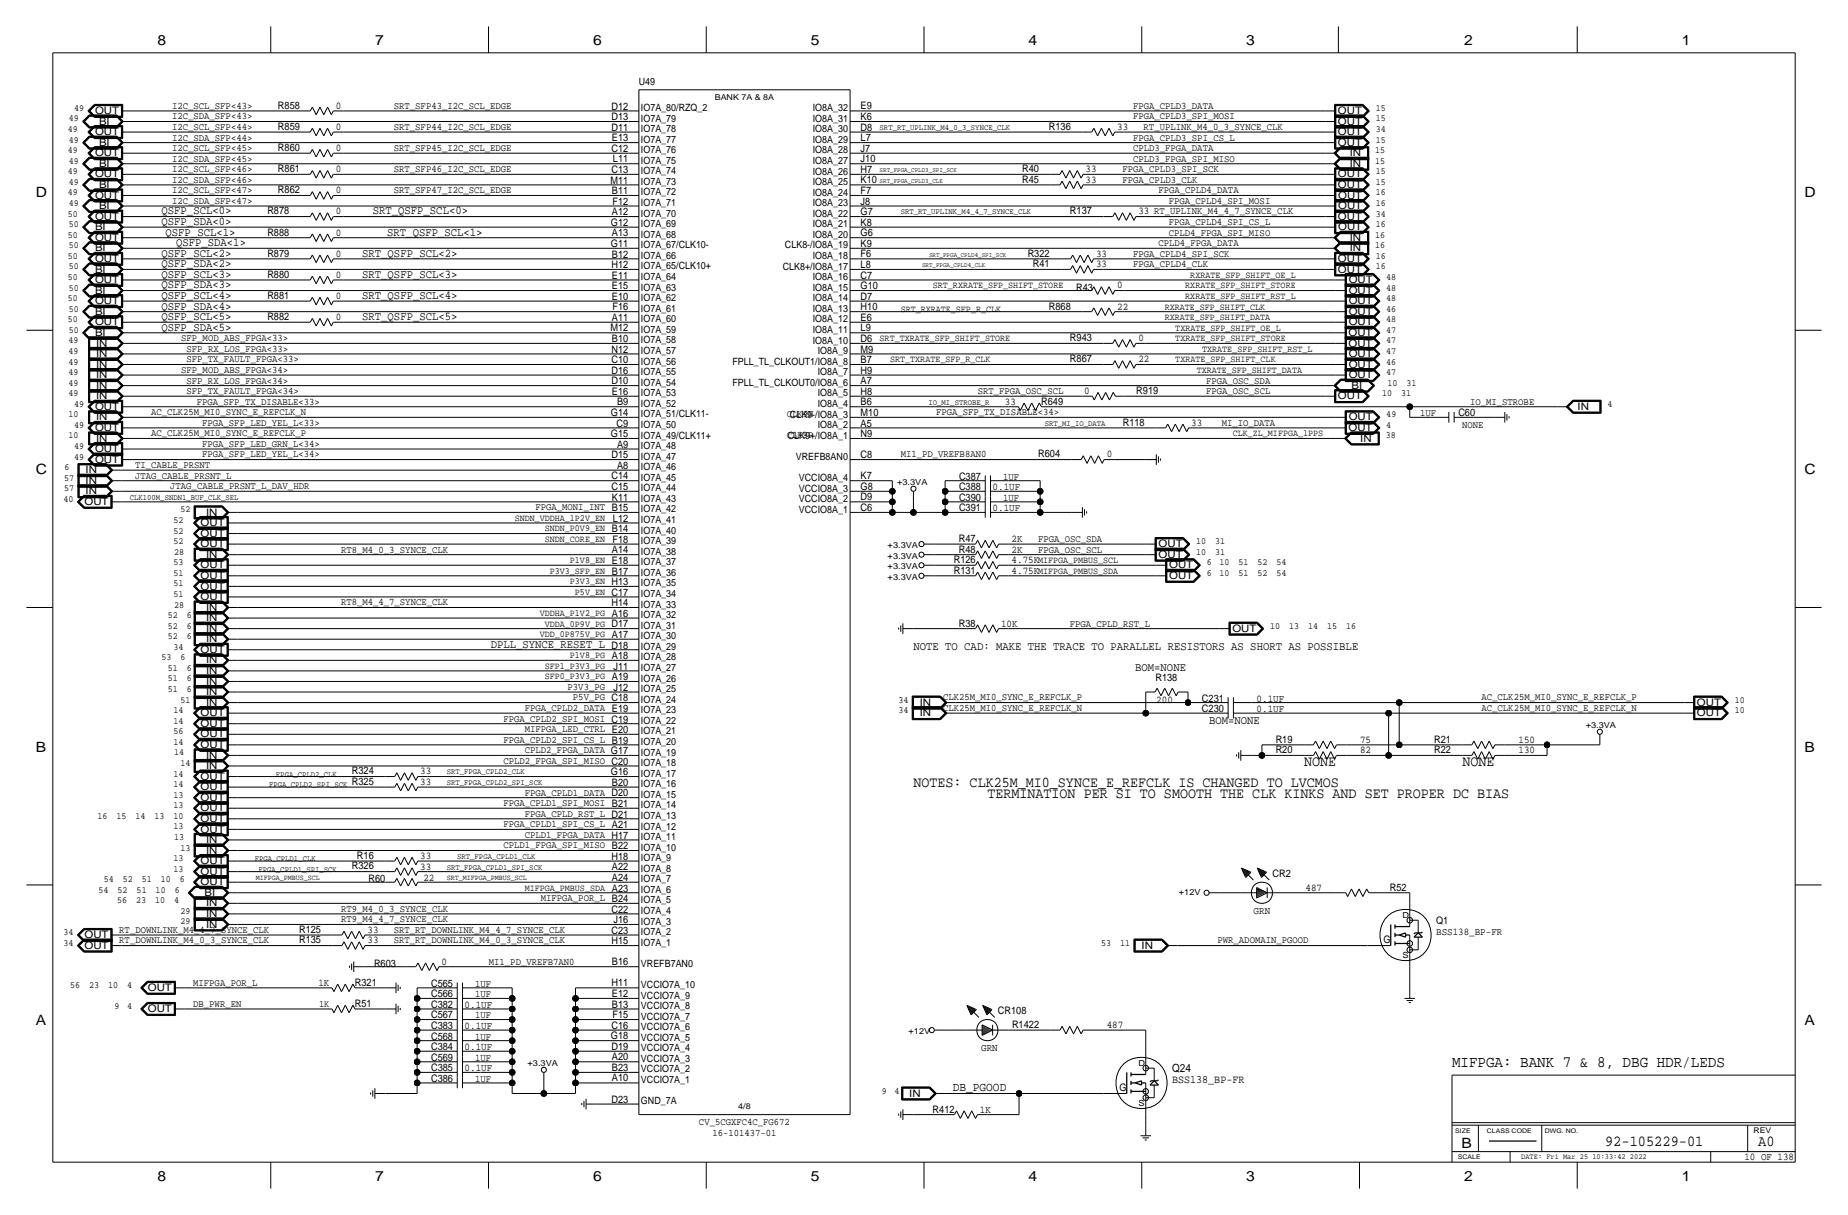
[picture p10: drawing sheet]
<svg xmlns="http://www.w3.org/2000/svg" width="444mm" height="292mm" viewBox="0 0 444 292" stroke-linecap="round" stroke-linejoin="round" font-family="sans-serif">
<defs><g id="words">
<text font-size="3.8" x="349.2" y="256.5">MIFPGA: BANK 7 &amp; 8, DBG HDR/LEDS</text>
<g font-size="3.7">
<text x="386.1" y="275.6">92-105229-01</text>
<text x="422.9" y="275.6">A0</text>
</g>
<g font-size="3.6">
<text x="313.7" y="184.1">NONE</text>
<text x="351.8" y="184.1">NONE</text>
<text x="219.7" y="189.2">NOTES: CLK25M_MI0_SYNCE_E_REFCLK IS CHANGED TO LVCMOS</text>
<text x="237.5" y="191.8">TERMINATION PER SI TO SMOOTH THE CLK KINKS AND SET PROPER DC BIAS</text>
</g>
<g font-size="3.4">
<text x="37.9" y="10.8">8</text>
<text x="90.3" y="10.8">7</text>
<text x="142.6" y="10.8">6</text>
<text x="195" y="10.8">5</text>
<text x="247.4" y="10.8">4</text>
<text x="299.8" y="10.8">3</text>
<text x="352.2" y="10.8">2</text>
<text x="404.5" y="10.8">1</text>
<text x="8.6" y="47.3">D</text>
<text x="434" y="47.3">D</text>
<text x="8.6" y="114">C</text>
<text x="434" y="114">C</text>
<text x="8.6" y="180.7">B</text>
<text x="434" y="180.7">B</text>
<text x="8.6" y="246.4">A</text>
<text x="434" y="246.4">A</text>
<text x="351.5" y="275.9">B</text>
<text x="37.9" y="283.8">8</text>
<text x="90.3" y="283.8">7</text>
<text x="142.6" y="283.8">6</text>
<text x="195" y="283.8">5</text>
<text x="247.4" y="283.8">4</text>
<text x="299.8" y="283.8">3</text>
<text x="352.1" y="283.8">2</text>
<text x="404.5" y="283.8">1</text>
</g>
<text font-size="3" x="229.2" y="262.4">DB_PGOOD</text>
<g font-size="2.9">
<text x="38.9" y="51.6">QSFP_SCL&lt;0&gt;</text>
<text x="89.7" y="51.6">SRT_QSFP_SCL&lt;0&gt;</text>
<text x="38.9" y="54.1">QSFP_SDA&lt;0&gt;</text>
<text x="39.8" y="56.6">QSFP_SCL&lt;1&gt;</text>
<text x="42.4" y="59.2">QSFP_SDA&lt;1&gt;</text>
<text x="93.1" y="56.6">SRT_QSFP_SCL&lt;1&gt;</text>
<text x="38.9" y="64.3">QSFP_SDA&lt;2&gt;</text>
<text x="38.9" y="61.7">QSFP_SCL&lt;2&gt;</text>
<text x="87.1" y="61.7">SRT_QSFP_SCL&lt;2&gt;</text>
<text x="38.9" y="69.3">QSFP_SDA&lt;3&gt;</text>
<text x="38.9" y="71.9">QSFP_SCL&lt;4&gt;</text>
<text x="38.9" y="66.8">QSFP_SCL&lt;3&gt;</text>
<text x="87.1" y="71.9">SRT_QSFP_SCL&lt;4&gt;</text>
<text x="87.1" y="66.8">SRT_QSFP_SCL&lt;3&gt;</text>
<text x="38.9" y="77">QSFP_SCL&lt;5&gt;</text>
<text x="38.9" y="74.4">QSFP_SDA&lt;4&gt;</text>
<text x="87.1" y="77">SRT_QSFP_SCL&lt;5&gt;</text>
<text x="38.9" y="79.5">QSFP_SDA&lt;5&gt;</text>
<text x="118" y="155.7">DPLL_SYNCE_RESET_L</text>
<text x="219.7" y="156.2">NOTE TO CAD: MAKE THE TRACE TO PARALLEL RESISTORS AS SHORT AS POSSIBLE</text>
<text x="273" y="161.3">BOM=NONE</text>
<text x="290.8" y="174">BOM=NONE</text>
</g>
<g font-size="2.7">
<text x="281.9" y="257.8">Q24</text>
<text x="281.9" y="260.3">BSS138_BP-FR</text>
</g>
<g font-size="2.5">
<text x="22.9" y="27.4">OUT</text>
<text x="23.8" y="30">BI</text>
<text x="66.8" y="26.2">R858</text>
<text x="80.8" y="26.2">0</text>
<text x="147.1" y="26.3">D12</text>
<text x="147.1" y="28.9">D13</text>
<text x="207" y="26.3">E9</text>
<text x="207" y="28.9">K6</text>
<text x="321.8" y="27.4">OUT</text>
<text x="321.8" y="30">OUT</text>
<text x="22.9" y="32.5">OUT</text>
<text x="23.8" y="35.1">BI</text>
<text x="66.8" y="31.2">R859</text>
<text x="80.8" y="31.2">0</text>
<text x="147.1" y="31.4">D11</text>
<text x="147.2" y="34">E13</text>
<text x="207" y="31.4">D8</text>
<text x="207" y="33.9">L7</text>
<text x="252.3" y="31.2">R136</text>
<text x="268.7" y="31.2">33</text>
<text x="321.8" y="32.5">OUT</text>
<text x="321.8" y="35.1">OUT</text>
<text x="22.9" y="37.6">OUT</text>
<text x="23.8" y="40.1">BI</text>
<text x="66.8" y="41.4">R861</text>
<text x="66.8" y="36.3">R860</text>
<text x="80.8" y="41.4">0</text>
<text x="80.8" y="36.3">0</text>
<text x="147.1" y="36.5">C12</text>
<text x="147.1" y="41.6">C13</text>
<text x="147.4" y="39">L11</text>
<text x="207" y="36.5">J7</text>
<text x="207" y="39">J10</text>
<text x="207" y="41.6">H7</text>
<text x="245.9" y="41.4">R40</text>
<text x="261.1" y="41.4">33</text>
<text x="324.7" y="37.6">IN</text>
<text x="324.7" y="40.1">IN</text>
<text x="22.9" y="42.7">OUT</text>
<text x="22.9" y="47.8">OUT</text>
<text x="23.8" y="45.2">BI</text>
<text x="66.8" y="46.5">R862</text>
<text x="80.8" y="46.5">0</text>
<text x="146.8" y="44.1">M11</text>
<text x="147.2" y="46.7">B11</text>
<text x="207" y="44.1">K10</text>
<text x="207" y="46.6">F7</text>
<text x="245.9" y="43.9">R45</text>
<text x="261.1" y="43.9">33</text>
<text x="321.8" y="42.7">OUT</text>
<text x="321.8" y="45.2">OUT</text>
<text x="321.9" y="47.8">OUT</text>
<text x="22.9" y="52.8">OUT</text>
<text x="23.8" y="50.3">BI</text>
<text x="64.3" y="51.6">R878</text>
<text x="80.8" y="51.6">0</text>
<text x="147.2" y="51.7">A12</text>
<text x="147.3" y="49.2">F12</text>
<text x="207" y="49.2">J8</text>
<text x="207" y="51.7">G7</text>
<text x="257.3" y="51.6">R137</text>
<text x="273.8" y="51.6">33 RT_UPLINK_M4_4_7_SYNCE_CLK</text>
<text x="321.8" y="52.8">OUT</text>
<text x="321.9" y="50.3">OUT</text>
<text x="22.9" y="55.4">BI</text>
<text x="22.9" y="57.9">OUT</text>
<text x="64.3" y="56.6">R888</text>
<text x="80.8" y="56.6">0</text>
<text x="146.9" y="54.3">G12</text>
<text x="146.9" y="59.4">G11</text>
<text x="147.2" y="56.8">A13</text>
<text x="207" y="54.3">K8</text>
<text x="207" y="56.8">G6</text>
<text x="207" y="59.3">K9</text>
<text x="321.9" y="55.4">OUT</text>
<text x="324.7" y="57.9">IN</text>
<text x="22.9" y="65.5">BI</text>
<text x="22.9" y="63">OUT</text>
<text x="22.9" y="60.5">BI</text>
<text x="64.3" y="61.7">R879</text>
<text x="80.8" y="61.7">0</text>
<text x="147.1" y="64.5">H12</text>
<text x="147.2" y="61.9">B12</text>
<text x="207" y="61.9">F6</text>
<text x="207" y="64.4">L8</text>
<text x="247.2" y="61.7">R322</text>
<text x="248.4" y="64.3">R41</text>
<text x="263.7" y="61.7">33</text>
<text x="263.7" y="64.3">33</text>
<text x="321.8" y="63">OUT</text>
<text x="321.8" y="65.5">OUT</text>
<text x="324.7" y="60.5">IN</text>
<text x="22.9" y="70.6">BI</text>
<text x="22.9" y="68.1">OUT</text>
<text x="64.3" y="71.9">R881</text>
<text x="64.3" y="66.8">R880</text>
<text x="80.8" y="71.9">0</text>
<text x="80.8" y="66.8">0</text>
<text x="147.2" y="67">E11</text>
<text x="147.2" y="69.5">E15</text>
<text x="207" y="67">C7</text>
<text x="207" y="69.5">G10</text>
<text x="258.8" y="69.8">R43</text>
<text x="268.7" y="69.3">0</text>
<text x="324.4" y="70.6">OUT</text>
<text x="324.4" y="68.1">OUT</text>
<text x="22.9" y="75.7">BI</text>
<text x="22.9" y="73.2">OUT</text>
<text x="64.3" y="77">R882</text>
<text x="80.8" y="77">0</text>
<text x="147.2" y="72.1">E10</text>
<text x="147.2" y="77.2">A11</text>
<text x="147.3" y="74.6">F16</text>
<text x="207" y="72.1">D7</text>
<text x="207" y="74.6">H10</text>
<text x="207" y="77.1">E6</text>
<text x="252.3" y="74.4">R868</text>
<text x="268.7" y="74.4">22</text>
<text x="324.4" y="75.7">OUT</text>
<text x="324.4" y="73.2">OUT</text>
<text x="22.9" y="80.8">BI</text>
<text x="22.9" y="78.2">OUT</text>
<text x="23.1" y="83.3">IN</text>
<text x="146.8" y="79.7">M12</text>
<text x="147.2" y="82.2">B10</text>
<text x="207" y="79.7">L9</text>
<text x="207" y="82.2">D6</text>
<text x="257.3" y="82">R943</text>
<text x="273.8" y="82">0</text>
<text x="324.4" y="83.3">OUT</text>
<text x="324.4" y="80.8">OUT</text>
<text x="324.4" y="78.2">OUT</text>
<text x="23.1" y="88.4">IN</text>
<text x="23.1" y="85.9">IN</text>
<text x="147.1" y="84.8">N12</text>
<text x="147.1" y="87.3">C10</text>
<text x="147.1" y="89.9">D16</text>
<text x="207" y="84.8">M9</text>
<text x="207" y="87.3">B7</text>
<text x="207" y="89.8">H9</text>
<text x="257.3" y="87.1">R867</text>
<text x="273.8" y="87.1">22</text>
<text x="324.4" y="88.4">OUT</text>
<text x="324.4" y="85.9">OUT</text>
<text x="23.1" y="90.9">IN</text>
<text x="23.1" y="93.5">IN</text>
<text x="147.1" y="92.4">D10</text>
<text x="147.2" y="94.9">E16</text>
<text x="207" y="92.4">A7</text>
<text x="207" y="94.9">H8</text>
<text x="260.8" y="94.7">0</text>
<text x="273.3" y="94.7">R919</text>
<text x="324.4" y="90.9">OUT</text>
<text x="325.1" y="93.5">BI</text>
<text x="22.9" y="98.6">OUT</text>
<text x="23.1" y="101.1">IN</text>
<text x="23.1" y="96">IN</text>
<text x="146.9" y="100">G14</text>
<text x="148.4" y="97.5">B9</text>
<text x="207" y="97.5">B6</text>
<text x="207" y="100">M10</text>
<text x="241.7" y="97.3">33</text>
<text x="250.4" y="97.3">R649</text>
<text x="321.8" y="96">OUT</text>
<text x="324.4" y="101.1">OUT</text>
<text x="350.8" y="100.1">C60</text>
<text x="379.5" y="98.6">IN</text>
<text x="22.9" y="103.6">OUT</text>
<text x="23.1" y="106.2">IN</text>
<text x="146.9" y="105.1">G15</text>
<text x="148.3" y="102.6">C9</text>
<text x="148.4" y="107.6">A9</text>
<text x="207" y="102.5">A5</text>
<text x="207" y="105.1">N9</text>
<text x="270" y="102.4">R118</text>
<text x="286.5" y="102.4">33</text>
<text x="324.4" y="103.6">OUT</text>
<text x="327.2" y="106.2">IN</text>
<text x="20.6" y="113.8">IN</text>
<text x="22.9" y="108.7">OUT</text>
<text x="22.9" y="111.3">OUT</text>
<text x="147.1" y="110.2">D15</text>
<text x="148.4" y="112.7">A8</text>
<text x="207" y="110.1">C8</text>
<text x="249.7" y="110">R604</text>
<text x="266.2" y="110">0</text>
<text x="20.6" y="116.3">IN</text>
<text x="20.6" y="118.9">IN</text>
<text x="147.1" y="115.3">C14</text>
<text x="147.1" y="117.8">C15</text>
<text x="207" y="115.2">K7</text>
<text x="207" y="117.8">G8</text>
<text x="230.7" y="115.3">C387</text>
<text x="230.7" y="117.8">C388</text>
<text x="238.8" y="117.9">0.1UF</text>
<text x="20.3" y="121.4">OUT</text>
<text x="49.6" y="124">IN</text>
<text x="147.2" y="120.3">K11</text>
<text x="147.4" y="125.4">L12</text>
<text x="207" y="120.3">D9</text>
<text x="207" y="122.8">C6</text>
<text x="230.7" y="122.9">C391</text>
<text x="230.7" y="120.4">C390</text>
<text x="238.8" y="122.9">0.1UF</text>
<text x="48.3" y="131.6">OUT</text>
<text x="48.3" y="129">OUT</text>
<text x="48.3" y="126.5">OUT</text>
<text x="147.3" y="130.5">F18</text>
<text x="230.6" y="130.3">R47</text>
<text x="243.3" y="130.3">2K</text>
<text x="278.7" y="131.6">OUT</text>
<text x="48.3" y="136.7">OUT</text>
<text x="49.6" y="134.1">IN</text>
<text x="147.2" y="133">A14</text>
<text x="229.4" y="137.9">R131</text>
<text x="229.4" y="135.4">R126</text>
<text x="230.6" y="132.8">R48</text>
<text x="243.3" y="137.9">4.75KMIFPGA_PMBUS_SDA</text>
<text x="243.3" y="135.4">4.75KMIFPGA_PMBUS_SCL</text>
<text x="243.3" y="132.8">2K</text>
<text x="278.7" y="134.1">OUT</text>
<text x="281.2" y="136.7">OUT</text>
<text x="48.3" y="141.7">OUT</text>
<text x="48.3" y="139.2">OUT</text>
<text x="281.2" y="139.2">OUT</text>
<text x="48.3" y="144.3">OUT</text>
<text x="49.6" y="146.8">IN</text>
<text x="49.6" y="149.4">IN</text>
<text x="147.1" y="145.8">H14</text>
<text x="49.6" y="154.4">IN</text>
<text x="49.6" y="151.9">IN</text>
<text x="147.1" y="155.9">D18</text>
<text x="230.6" y="150.6">R38</text>
<text x="240.8" y="150.6">10K</text>
<text x="296.4" y="151.9">OUT</text>
<text x="48.3" y="157">OUT</text>
<text x="49.6" y="159.5">IN</text>
<text x="147.6" y="161">J11</text>
<text x="49.6" y="167.1">IN</text>
<text x="49.6" y="164.6">IN</text>
<text x="49.6" y="162.1">IN</text>
<text x="147.6" y="166.1">J12</text>
<text x="277.9" y="163.8">R138</text>
<text x="48.3" y="172.2">OUT</text>
<text x="49.6" y="169.7">IN</text>
<text x="221.2" y="172.2">IN</text>
<text x="221.2" y="169.7">IN</text>
<text x="278.1" y="168.9">200</text>
<text x="289.1" y="168.7">C231</text>
<text x="289.1" y="171.2">C230</text>
<text x="302.3" y="171.2">0.1UF</text>
<text x="302.3" y="168.7">0.1UF</text>
<text x="408.2" y="172.2">OUT</text>
<text x="408.2" y="169.7">OUT</text>
<text x="48.3" y="177.3">OUT</text>
<text x="48.3" y="179.8">OUT</text>
<text x="48.3" y="174.8">OUT</text>
<text x="306.8" y="178.6">R19</text>
<text x="327.2" y="178.6">75</text>
<text x="344.9" y="178.6">R21</text>
<text x="365.3" y="178.6">150</text>
<text x="49.6" y="184.9">IN</text>
<text x="49.6" y="182.4">IN</text>
<text x="306.8" y="181.1">R20</text>
<text x="327.2" y="181.1">82</text>
<text x="344.9" y="181.1">R22</text>
<text x="365.3" y="181.1">130</text>
<text x="48.3" y="190">OUT</text>
<text x="48.3" y="187.5">OUT</text>
<text x="84.6" y="188.7">R325</text>
<text x="84.6" y="186.2">R324</text>
<text x="101.1" y="188.7">33</text>
<text x="101.1" y="186.2">33</text>
<text x="146.9" y="186.4">G16</text>
<text x="147.2" y="188.9">B20</text>
<text x="48.3" y="197.6">OUT</text>
<text x="48.3" y="192.5">OUT</text>
<text x="48.3" y="195.1">OUT</text>
<text x="48.3" y="200.2">OUT</text>
<text x="49.6" y="202.7">IN</text>
<text x="48.3" y="207.8">OUT</text>
<text x="49.6" y="205.2">IN</text>
<text x="84.6" y="209">R326</text>
<text x="85.9" y="206.5">R16</text>
<text x="101.1" y="206.5">33</text>
<text x="101.1" y="209">33</text>
<text x="147.1" y="206.7">H18</text>
<text x="147.2" y="209.3">A22</text>
<text x="48.3" y="212.9">OUT</text>
<text x="48.3" y="210.3">OUT</text>
<text x="49.2" y="215.4">BI</text>
<text x="88.7" y="212.1">R60</text>
<text x="101.9" y="211.8">22</text>
<text x="147.2" y="211.8">A24</text>
<text x="306.1" y="210.8">CR2</text>
<text x="314" y="214.1">487</text>
<text x="334.3" y="214.1">R52</text>
<text x="49.6" y="220.5">IN</text>
<text x="49.6" y="217.9">IN</text>
<text x="147.1" y="219.4">C22</text>
<text x="147.6" y="222">J16</text>
<text x="301.5" y="219.7">GRN</text>
<text x="20.3" y="225.6">OUT</text>
<text x="49.6" y="223">IN</text>
<text x="71.9" y="226.8">R135</text>
<text x="71.9" y="224.3">R125</text>
<text x="88.4" y="226.8">33</text>
<text x="88.4" y="224.3">33</text>
<text x="147.1" y="224.5">C23</text>
<text x="147.1" y="227.1">H15</text>
<text x="332.7" y="226.8">G</text>
<text x="345.4" y="224.8">BSS138_BP-FR</text>
<text x="345.4" y="222.2">Q1</text>
<text x="20.3" y="228.1">OUT</text>
<text x="90" y="232.4">R603</text>
<text x="106.2" y="231.9">0</text>
<text x="147.2" y="232.1">B16</text>
<text x="274.6" y="228.1">IN</text>
<text x="35.6" y="238.3">OUT</text>
<text x="76.6" y="237">1K</text>
<text x="85.3" y="237">R321</text>
<text x="103.7" y="237.2">C565</text>
<text x="103.7" y="239.8">C566</text>
<text x="147.1" y="237.1">H11</text>
<text x="147.2" y="239.7">E12</text>
<text x="35.6" y="243.3">OUT</text>
<text x="85.3" y="242.1">R51</text>
<text x="103.7" y="242.3">C382</text>
<text x="103.7" y="244.8">C567</text>
<text x="111.8" y="242.3">0.1UF</text>
<text x="147.2" y="242.2">B13</text>
<text x="147.3" y="244.8">F15</text>
<text x="240" y="243.8">CR108</text>
<text x="103.7" y="247.4">C383</text>
<text x="103.7" y="249.9">C568</text>
<text x="111.8" y="247.4">0.1UF</text>
<text x="146.9" y="249.8">G18</text>
<text x="147.1" y="247.3">C16</text>
<text x="243.4" y="247.1">R1422</text>
<text x="266.2" y="247.1">487</text>
<text x="103.7" y="252.5">C384</text>
<text x="103.7" y="255">C569</text>
<text x="103.7" y="257.5">C385</text>
<text x="111.8" y="252.5">0.1UF</text>
<text x="111.8" y="257.6">0.1UF</text>
<text x="147.1" y="252.4">D19</text>
<text x="147.2" y="254.9">A20</text>
<text x="147.2" y="257.5">B23</text>
<text x="236" y="252.7">GRN</text>
<text x="103.7" y="260.1">C386</text>
<text x="147.2" y="260">A10</text>
<text x="218.7" y="263.7">IN</text>
<text x="269.2" y="262.4">G</text>
<text x="147.1" y="265.2">D23</text>
<text x="224.3" y="267.5">R412</text>
<text x="235.7" y="267.5">1K</text>
<text x="419.6" y="278.9">10 OF 138</text>
</g>
<g font-size="2.4">
<text x="153.7" y="20.3">U49</text>
<text x="41.4" y="28.7">I2C_SDA_SFP&lt;43&gt;</text>
<text x="41.4" y="26.2">I2C_SCL_SFP&lt;43&gt;</text>
<text x="94.7" y="26.2">SRT_SFP43_I2C_SCL_EDGE</text>
<text x="154.2" y="26.7">IO7A_80/RZQ_2</text>
<text x="154.2" y="29.2">IO7A_79</text>
<text x="195.5" y="26.7">IO8A_32</text>
<text x="195.5" y="29.3">IO8A_31</text>
<text x="272.5" y="28.7">FPGA_CPLD3_SPI_MOSI</text>
<text x="272.5" y="26.2">FPGA_CPLD3_DATA</text>
<text x="41.4" y="31.2">I2C_SCL_SFP&lt;44&gt;</text>
<text x="41.4" y="33.8">I2C_SDA_SFP&lt;44&gt;</text>
<text x="94.7" y="31.2">SRT_SFP44_I2C_SCL_EDGE</text>
<text x="154.2" y="34.3">IO7A_77</text>
<text x="154.2" y="31.8">IO7A_78</text>
<text x="195.5" y="31.8">IO8A_30</text>
<text x="195.5" y="34.3">IO8A_29</text>
<text x="272.5" y="33.8">FPGA_CPLD3_SPI_CS_L</text>
<text x="275.1" y="31.2">RT_UPLINK_M4_0_3_SYNCE_CLK</text>
<text x="41.4" y="38.9">I2C_SDA_SFP&lt;45&gt;</text>
<text x="41.4" y="41.4">I2C_SCL_SFP&lt;46&gt;</text>
<text x="41.4" y="36.3">I2C_SCL_SFP&lt;45&gt;</text>
<text x="94.7" y="36.3">SRT_SFP45_I2C_SCL_EDGE</text>
<text x="94.7" y="41.4">SRT_SFP46_I2C_SCL_EDGE</text>
<text x="154.2" y="36.8">IO7A_76</text>
<text x="154.2" y="39.4">IO7A_75</text>
<text x="154.2" y="41.9">IO7A_74</text>
<text x="195.5" y="36.9">IO8A_28</text>
<text x="195.5" y="39.4">IO8A_27</text>
<text x="195.5" y="42">IO8A_26</text>
<text x="270" y="41.4">FPGA_CPLD3_SPI_SCK</text>
<text x="272.5" y="38.9">CPLD3_FPGA_SPI_MISO</text>
<text x="272.5" y="36.3">CPLD3_FPGA_DATA</text>
<text x="41.4" y="46.5">I2C_SCL_SFP&lt;47&gt;</text>
<text x="41.4" y="43.9">I2C_SDA_SFP&lt;46&gt;</text>
<text x="94.7" y="46.5">SRT_SFP47_I2C_SCL_EDGE</text>
<text x="154.2" y="44.5">IO7A_73</text>
<text x="154.2" y="47">IO7A_72</text>
<text x="195.5" y="44.5">IO8A_25</text>
<text x="195.5" y="47">IO8A_24</text>
<text x="270" y="43.9">FPGA_CPLD3_CLK</text>
<text x="278.6" y="46.5">FPGA_CPLD4_DATA</text>
<text x="41.4" y="49">I2C_SDA_SFP&lt;47&gt;</text>
<text x="154.2" y="49.5">IO7A_71</text>
<text x="154.2" y="52.1">IO7A_70</text>
<text x="195.5" y="49.5">IO8A_23</text>
<text x="195.5" y="52.1">IO8A_22</text>
<text x="281.1" y="49">FPGA_CPLD4_SPI_MOSI</text>
<text x="154.2" y="54.6">IO7A_69</text>
<text x="154.2" y="57.2">IO7A_68</text>
<text x="154.2" y="59.7">IO7A_67/CLK10-</text>
<text x="188.8" y="59.7">CLK8-/IO8A_19</text>
<text x="195.5" y="54.6">IO8A_21</text>
<text x="195.5" y="57.2">IO8A_20</text>
<text x="278.6" y="59.2">CPLD4_FPGA_DATA</text>
<text x="281.1" y="56.6">CPLD4_FPGA_SPI_MISO</text>
<text x="281.1" y="54.1">FPGA_CPLD4_SPI_CS_L</text>
<text x="154.2" y="62.2">IO7A_66</text>
<text x="154.2" y="64.8">IO7A_65/CLK10+</text>
<text x="188.3" y="64.8">CLK8+/IO8A_17</text>
<text x="195.5" y="62.3">IO8A_18</text>
<text x="272.5" y="64.3">FPGA_CPLD4_CLK</text>
<text x="272.5" y="61.7">FPGA_CPLD4_SPI_SCK</text>
<text x="154.2" y="67.3">IO7A_64</text>
<text x="154.2" y="69.9">IO7A_63</text>
<text x="195.5" y="67.4">IO8A_16</text>
<text x="195.5" y="69.9">IO8A_15</text>
<text x="154.2" y="72.4">IO7A_62</text>
<text x="154.2" y="74.9">IO7A_61</text>
<text x="154.2" y="77.5">IO7A_60</text>
<text x="195.5" y="72.4">IO8A_14</text>
<text x="195.5" y="75">IO8A_13</text>
<text x="195.5" y="77.5">IO8A_12</text>
<text x="43.6" y="82">SFP_MOD_ABS_FPGA&lt;33&gt;</text>
<text x="154.2" y="80">IO7A_59</text>
<text x="154.2" y="82.6">IO7A_58</text>
<text x="195.5" y="80.1">IO8A_11</text>
<text x="195.5" y="82.6">IO8A_10</text>
<text x="43.6" y="89.7">SFP_MOD_ABS_FPGA&lt;34&gt;</text>
<text x="44.8" y="87.1">SFP_TX_FAULT_FPGA&lt;33&gt;</text>
<text x="44.9" y="84.6">SFP_RX_LOS_FPGA&lt;33&gt;</text>
<text x="154.2" y="85.1">IO7A_57</text>
<text x="154.2" y="87.6">IO7A_56</text>
<text x="176.2" y="87.7">FPLL_TL_CLKOUT1/IO8A_8</text>
<text x="196.7" y="85.1">IO8A_9</text>
<text x="44.8" y="94.7">SFP_TX_FAULT_FPGA&lt;34&gt;</text>
<text x="44.9" y="92.2">SFP_RX_LOS_FPGA&lt;34&gt;</text>
<text x="154.2" y="90.2">IO7A_55</text>
<text x="154.2" y="92.7">IO7A_54</text>
<text x="154.2" y="95.3">IO7A_53</text>
<text x="176.2" y="92.8">FPLL_TL_CLKOUT0/IO8A_6</text>
<text x="196.7" y="90.2">IO8A_7</text>
<text x="196.7" y="95.3">IO8A_5</text>
<text x="235.2" y="94.7">SRT_FPGA_OSC_SCL</text>
<text x="290.1" y="92.2">FPGA_OSC_SDA</text>
<text x="290.1" y="94.7">FPGA_OSC_SCL</text>
<text x="36.3" y="99.8">AC_CLK25M_MI0_SYNC_E_REFCLK_N</text>
<text x="47.3" y="97.3">FPGA_SFP_TX_DISABLE&lt;33&gt;</text>
<text x="154.2" y="97.8">IO7A_52</text>
<text x="154.2" y="100.3">IO7A_51/CLK11-</text>
<text x="189.2" y="100.3">CLK9N</text>
<text x="190" y="100.4">CLK9-/IO8A_3</text>
<text x="196.7" y="97.8">IO8A_4</text>
<text x="225.2" y="99.8">FPGA_SFP_TX_DISABLE&lt;34&gt;</text>
<text x="341.6" y="100.1">1UF</text>
<text x="353.6" y="97.3">IO_MI_STROBE</text>
<text x="36.3" y="104.9">AC_CLK25M_MI0_SYNC_E_REFCLK_P</text>
<text x="48.6" y="107.4">FPGA_SFP_LED_GRN_L&lt;34&gt;</text>
<text x="48.6" y="102.4">FPGA_SFP_LED_YEL_L&lt;33&gt;</text>
<text x="154.2" y="102.9">IO7A_50</text>
<text x="154.2" y="105.4">IO7A_49/CLK11+</text>
<text x="154.2" y="108">IO7A_48</text>
<text x="189.2" y="105.4">CLK9P</text>
<text x="189.5" y="105.5">CLK9+/IO8A_1</text>
<text x="196.7" y="102.9">IO8A_2</text>
<text x="293.9" y="102.4">MI_IO_DATA</text>
<text x="351.7" y="102.9">NONE</text>
<text x="32.5" y="112.5">TI_CABLE_PRSNT</text>
<text x="48.6" y="110">FPGA_SFP_LED_YEL_L&lt;34&gt;</text>
<text x="154.2" y="110.5">IO7A_47</text>
<text x="154.2" y="113">IO7A_46</text>
<text x="191.4" y="110.5">VREFB8AN0</text>
<text x="216.7" y="110">MI1_PD_VREFB8AN0</text>
<text x="32.5" y="115.1">JTAG_CABLE_PRSNT_L</text>
<text x="40.9" y="117.6">JTAG_CABLE_PRSNT_L_DAV_HDR</text>
<text x="154.2" y="118.1">IO7A_44</text>
<text x="154.2" y="115.6">IO7A_45</text>
<text x="192.2" y="115.6">VCCIO8A_4</text>
<text x="192.2" y="118.2">VCCIO8A_3</text>
<text x="241.3" y="115.3">1UF</text>
<text x="128.8" y="122.7">FPGA_MONI_INT B15</text>
<text x="154.2" y="120.7">IO7A_43</text>
<text x="154.2" y="123.2">IO7A_42</text>
<text x="154.2" y="125.7">IO7A_41</text>
<text x="192.2" y="120.7">VCCIO8A_2</text>
<text x="192.2" y="123.2">VCCIO8A_1</text>
<text x="241.3" y="120.4">1UF</text>
<text x="154.2" y="128.3">IO7A_40</text>
<text x="154.2" y="130.8">IO7A_39</text>
<text x="249.7" y="130.3">FPGA_OSC_SDA</text>
<text x="82" y="132.8">RT8_M4_0_3_SYNCE_CLK</text>
<text x="154.2" y="133.4">IO7A_38</text>
<text x="154.2" y="135.9">IO7A_37</text>
<text x="249.7" y="132.8">FPGA_OSC_SCL</text>
<text x="154.2" y="138.4">IO7A_36</text>
<text x="154.2" y="141">IO7A_35</text>
<text x="154.2" y="143.5">IO7A_34</text>
<text x="82" y="145.5">RT8_M4_4_7_SYNCE_CLK</text>
<text x="154.2" y="146.1">IO7A_33</text>
<text x="154.2" y="148.6">IO7A_32</text>
<text x="154.2" y="151.2">IO7A_31</text>
<text x="154.2" y="153.7">IO7A_30</text>
<text x="257.3" y="150.6">FPGA_CPLD_RST_L</text>
<text x="154.2" y="156.2">IO7A_29</text>
<text x="154.2" y="158.8">IO7A_28</text>
<text x="154.2" y="161.3">IO7A_27</text>
<text x="136.5" y="165.9">P3V3_PG</text>
<text x="154.2" y="163.9">IO7A_26</text>
<text x="154.2" y="166.4">IO7A_25</text>
<text x="121.1" y="173.5">FPGA_CPLD2_SPI_MOSI C19</text>
<text x="126.2" y="170.9">FPGA_CPLD2_DATA E19</text>
<text x="137.8" y="168.4">P5V_PG C18</text>
<text x="154.2" y="168.9">IO7A_24</text>
<text x="154.2" y="171.5">IO7A_23</text>
<text x="226.8" y="168.4">CLK25M_MI0_SYNC_E_REFCLK_P</text>
<text x="226.8" y="170.9">CLK25M_MI0_SYNC_E_REFCLK_N</text>
<text x="356.4" y="170.9">AC_CLK25M_MI0_SYNC_E_REFCLK_N</text>
<text x="356.4" y="168.4">AC_CLK25M_MI0_SYNC_E_REFCLK_P</text>
<text x="121.1" y="178.6">FPGA_CPLD2_SPI_CS_L B19</text>
<text x="126.2" y="176">MIFPGA_LED_CTRL E20</text>
<text x="154.2" y="174">IO7A_22</text>
<text x="154.2" y="176.6">IO7A_21</text>
<text x="154.2" y="179.1">IO7A_20</text>
<text x="121.1" y="183.6">CPLD2_FPGA_SPI_MISO C20</text>
<text x="126.2" y="181.1">CPLD2_FPGA_DATA G17</text>
<text x="154.2" y="181.6">IO7A_19</text>
<text x="154.2" y="184.2">IO7A_18</text>
<text x="126.2" y="191.3">FPGA_CPLD1_DATA D20</text>
<text x="154.2" y="186.7">IO7A_17</text>
<text x="154.2" y="189.3">IO7A_16</text>
<text x="154.2" y="191.8">IO7A_15</text>
<text x="121.1" y="193.8">FPGA_CPLD1_SPI_MOSI B21</text>
<text x="126.2" y="196.3">FPGA_CPLD_RST_L D21</text>
<text x="154.2" y="194.3">IO7A_14</text>
<text x="154.2" y="196.9">IO7A_13</text>
<text x="121.1" y="204">CPLD1_FPGA_SPI_MISO B22</text>
<text x="121.1" y="198.9">FPGA_CPLD1_SPI_CS_L A21</text>
<text x="126.2" y="201.4">CPLD1_FPGA_DATA H17</text>
<text x="154.2" y="199.4">IO7A_12</text>
<text x="154.2" y="202">IO7A_11</text>
<text x="154.2" y="204.5">IO7A_10</text>
<text x="154.2" y="207">IO7A_9</text>
<text x="154.2" y="209.6">IO7A_8</text>
<text x="154.2" y="212.1">IO7A_7</text>
<text x="154.2" y="214.7">IO7A_6</text>
<text x="82" y="221.7">RT9_M4_4_7_SYNCE_CLK</text>
<text x="82" y="219.2">RT9_M4_0_3_SYNCE_CLK</text>
<text x="130.1" y="216.7">MIFPGA_POR_L B24</text>
<text x="154.2" y="217.2">IO7A_5</text>
<text x="154.2" y="219.7">IO7A_4</text>
<text x="28.7" y="226.8">RT_DOWNLINK_M4_0_3_SYNCE_CLK</text>
<text x="28.7" y="224.3">RT_DOWNLINK_M4_4_7_SYNCE_CLK</text>
<text x="94.7" y="226.8">SRT_RT_DOWNLINK_M4_0_3_SYNCE_CLK</text>
<text x="94.7" y="224.3">SRT_RT_DOWNLINK_M4_4_7_SYNCE_CLK</text>
<text x="154.2" y="222.3">IO7A_3</text>
<text x="154.2" y="224.8">IO7A_2</text>
<text x="154.2" y="227.4">IO7A_1</text>
<text x="292.9" y="226.8">PWR_ADOMAIN_PGOOD</text>
<text x="117.6" y="231.9">MI1_PD_VREFB7AN0</text>
<text x="154.2" y="232.4">VREFB7AN0</text>
<text x="46.5" y="237">MIFPGA_POR_L</text>
<text x="114.3" y="237.2">1UF</text>
<text x="114.3" y="239.8">1UF</text>
<text x="154.2" y="237.5">VCCIO7A_10</text>
<text x="46.5" y="242.1">DB_PWR_EN</text>
<text x="114.3" y="244.9">1UF</text>
<text x="154.2" y="240.1">VCCIO7A_9</text>
<text x="154.2" y="242.6">VCCIO7A_8</text>
<text x="154.2" y="245.1">VCCIO7A_7</text>
<text x="114.3" y="249.9">1UF</text>
<text x="154.2" y="247.7">VCCIO7A_6</text>
<text x="154.2" y="250.2">VCCIO7A_5</text>
<text x="114.3" y="255">1UF</text>
<text x="154.2" y="257.8">VCCIO7A_2</text>
<text x="154.2" y="252.8">VCCIO7A_4</text>
<text x="154.2" y="255.3">VCCIO7A_3</text>
<text x="114.3" y="260.1">1UF</text>
<text x="154.2" y="260.3">VCCIO7A_1</text>
<text x="154.2" y="265.4">GND_7A</text>
<text x="168.1" y="270.5">CV_5CGXFC4C_FG672</text>
<text x="171.3" y="273">16-101437-01</text>
</g>
<g font-size="2.3">
<text x="16.6" y="29.2">49</text>
<text x="17.8" y="26.7">49</text>
<text x="330.9" y="26.7">15</text>
<text x="330.9" y="29.2">15</text>
<text x="16.3" y="31.7">49</text>
<text x="16.6" y="34.3">49</text>
<text x="330.9" y="31.8">34</text>
<text x="330.9" y="34.3">15</text>
<text x="16.3" y="36.8">49</text>
<text x="16.3" y="41.9">49</text>
<text x="16.6" y="39.4">49</text>
<text x="330.8" y="36.8">15</text>
<text x="330.8" y="39.4">15</text>
<text x="330.9" y="41.9">15</text>
<text x="16.3" y="47">49</text>
<text x="16.6" y="44.5">49</text>
<text x="330.9" y="47">16</text>
<text x="330.9" y="44.4">15</text>
<text x="16.3" y="52.1">50</text>
<text x="16.6" y="49.5">49</text>
<text x="330.9" y="52.1">34</text>
<text x="330.9" y="49.5">16</text>
<text x="16.3" y="57.2">50</text>
<text x="16.6" y="59.7">50</text>
<text x="16.6" y="54.6">50</text>
<text x="330.8" y="59.7">16</text>
<text x="330.8" y="57.2">16</text>
<text x="330.9" y="54.6">16</text>
<text x="16.3" y="62.2">50</text>
<text x="16.6" y="64.8">50</text>
<text x="330.9" y="62.2">16</text>
<text x="330.9" y="64.8">16</text>
<text x="16.3" y="67.3">50</text>
<text x="16.6" y="69.9">50</text>
<text x="224.4" y="69.3">SRT_RXRATE_SFP_SHIFT_STORE</text>
<text x="285.1" y="71.9">RXRATE_SFP_SHIFT_RST_L</text>
<text x="285.1" y="69.3">RXRATE_SFP_SHIFT_STORE</text>
<text x="286.3" y="66.8">RXRATE_SFP_SHIFT_OE_L</text>
<text x="333.4" y="69.9">48</text>
<text x="333.4" y="67.3">48</text>
<text x="16.3" y="77.5">50</text>
<text x="16.3" y="72.4">50</text>
<text x="16.6" y="74.9">50</text>
<text x="216.7" y="74.9">SRT_RXRATE_SFP_R_CLK</text>
<text x="280.2" y="77">RXRATE_SFP_SHIFT_DATA</text>
<text x="280.2" y="74.4">RXRATE_SFP_SHIFT_CLK</text>
<text x="333.4" y="77.5">48</text>
<text x="333.4" y="74.9">46</text>
<text x="333.4" y="72.4">48</text>
<text x="16.5" y="82.6">49</text>
<text x="16.6" y="80">50</text>
<text x="211.6" y="82">SRT_TXRATE_SFP_SHIFT_STORE</text>
<text x="282.7" y="79.5">TXRATE_SFP_SHIFT_OE_L</text>
<text x="282.7" y="82">TXRATE_SFP_SHIFT_STORE</text>
<text x="333.4" y="82.6">47</text>
<text x="333.4" y="80">47</text>
<text x="16.5" y="87.6">49</text>
<text x="16.5" y="85.1">49</text>
<text x="214.1" y="87.1">SRT_TXRATE_SFP_R_CLK</text>
<text x="282.7" y="87.1">TXRATE_SFP_SHIFT_CLK</text>
<text x="287.8" y="89.7">TXRATE_SFP_SHIFT_DATA</text>
<text x="289.2" y="84.6">TXRATE_SFP_SHIFT_RST_L</text>
<text x="333.4" y="87.6">46</text>
<text x="333.4" y="85.1">47</text>
<text x="16.5" y="95.2">49</text>
<text x="16.5" y="90.2">49</text>
<text x="16.5" y="92.7">49</text>
<text x="332.4" y="95.2">10</text>
<text x="333.4" y="90.2">47</text>
<text x="333.7" y="92.7">10</text>
<text x="337" y="95.2">31</text>
<text x="338.3" y="92.7">31</text>
<text x="16.5" y="100.3">10</text>
<text x="17.8" y="97.8">49</text>
<text x="333.5" y="100.3">49</text>
<text x="386.6" y="97.8">4</text>
<text x="16.5" y="105.4">10</text>
<text x="17.8" y="107.9">49</text>
<text x="17.8" y="102.9">49</text>
<text x="296.5" y="104.9">CLK_ZL_MIFPGA_1PPS</text>
<text x="333.3" y="105.4">38</text>
<text x="333.5" y="102.9">4</text>
<text x="15.5" y="113">6</text>
<text x="17.8" y="110.5">49</text>
<text x="15.4" y="115.6">57</text>
<text x="15.4" y="118.1">57</text>
<text x="15.3" y="120.7">40</text>
<text x="41.7" y="125.7">52</text>
<text x="43.4" y="123.2">52</text>
<text x="123.8" y="125.2">SNDN_VDDHA_1P2V_EN</text>
<text x="41.7" y="130.8">52</text>
<text x="41.7" y="128.3">52</text>
<text x="131.1" y="130.3">SNDN_CORE_EN</text>
<text x="131.1" y="127.8">SNDN_P0V9_EN B14</text>
<text x="287.7" y="130.8">10</text>
<text x="292.3" y="130.8">31</text>
<text x="41.7" y="135.9">53</text>
<text x="41.9" y="133.3">28</text>
<text x="132.3" y="137.9">P3V3_SFP_EN B17</text>
<text x="137.1" y="135.4">P1V8_EN E18</text>
<text x="287.7" y="133.3">10</text>
<text x="290.3" y="135.9">6</text>
<text x="292.3" y="133.3">31</text>
<text x="293.3" y="135.9">10</text>
<text x="297.9" y="135.9">51</text>
<text x="302.5" y="135.9">52</text>
<text x="307" y="135.9">54</text>
<text x="41.7" y="141">51</text>
<text x="41.7" y="143.5">51</text>
<text x="41.7" y="138.4">51</text>
<text x="137.1" y="140.5">P3V3_EN H13</text>
<text x="138.3" y="143">P5V_EN C17</text>
<text x="290.3" y="138.4">6</text>
<text x="293.3" y="138.4">10</text>
<text x="297.9" y="138.4">51</text>
<text x="302.5" y="138.4">52</text>
<text x="307" y="138.4">54</text>
<text x="40.4" y="148.6">52</text>
<text x="41.9" y="146.1">28</text>
<text x="45" y="148.6">6</text>
<text x="129.9" y="148.1">VDDHA_P1V2_PG A16</text>
<text x="40.4" y="153.7">52</text>
<text x="40.4" y="151.1">52</text>
<text x="45" y="153.7">6</text>
<text x="45" y="151.1">6</text>
<text x="129.9" y="153.2">VDD_0P875V_PG A17</text>
<text x="131.1" y="150.6">VDDA_0P9V_PG D17</text>
<text x="305.5" y="151.1">10</text>
<text x="310.1" y="151.1">13</text>
<text x="314.7" y="151.1">14</text>
<text x="319.2" y="151.1">15</text>
<text x="323.8" y="151.1">16</text>
<text x="38.9" y="158.8">53</text>
<text x="40.4" y="161.3">51</text>
<text x="41.7" y="156.2">34</text>
<text x="43.4" y="158.8">6</text>
<text x="45" y="161.3">6</text>
<text x="131.1" y="160.8">SFP1_P3V3_PG</text>
<text x="137.1" y="158.2">P1V8_PG A18</text>
<text x="40.4" y="166.4">51</text>
<text x="40.4" y="163.8">51</text>
<text x="45" y="166.4">6</text>
<text x="45" y="163.8">6</text>
<text x="131.1" y="163.3">SFP0_P3V3_PG A19</text>
<text x="41.7" y="174">14</text>
<text x="41.7" y="171.5">14</text>
<text x="43.4" y="168.9">51</text>
<text x="216.1" y="171.5">34</text>
<text x="216.1" y="168.9">34</text>
<text x="417.3" y="171.4">10</text>
<text x="417.3" y="168.9">10</text>
<text x="41.7" y="176.5">56</text>
<text x="41.7" y="179.1">14</text>
<text x="41.9" y="181.6">14</text>
<text x="43.4" y="184.2">14</text>
<text x="41.7" y="191.8">13</text>
<text x="41.7" y="189.2">14</text>
<text x="41.7" y="186.7">14</text>
<text x="23.4" y="196.9">16</text>
<text x="28" y="196.9">15</text>
<text x="32.6" y="196.9">14</text>
<text x="37.1" y="196.9">13</text>
<text x="41.7" y="196.9">10</text>
<text x="41.7" y="194.3">13</text>
<text x="41.7" y="199.4">13</text>
<text x="41.9" y="201.9">13</text>
<text x="41.7" y="209.6">13</text>
<text x="41.7" y="207">13</text>
<text x="43.4" y="204.5">13</text>
<text x="23.7" y="214.6">54</text>
<text x="25" y="212.1">54</text>
<text x="28.3" y="214.6">52</text>
<text x="29.6" y="212.1">52</text>
<text x="32.9" y="214.6">51</text>
<text x="34.1" y="212.1">51</text>
<text x="37.4" y="214.6">10</text>
<text x="38.7" y="212.1">10</text>
<text x="42" y="214.6">6</text>
<text x="43.3" y="212.1">6</text>
<text x="126.2" y="214.1">MIFPGA_PMBUS_SDA A23</text>
<text x="28.2" y="217.2">56</text>
<text x="32.8" y="217.2">23</text>
<text x="37.3" y="217.2">10</text>
<text x="41.9" y="217.2">4</text>
<text x="43.4" y="219.7">29</text>
<text x="15.3" y="224.8">34</text>
<text x="15.3" y="227.3">34</text>
<text x="43.4" y="222.3">29</text>
<text x="264.9" y="227.3">53</text>
<text x="269.4" y="227.3">11</text>
<text x="16.9" y="237.5">56</text>
<text x="21.4" y="237.5">23</text>
<text x="26" y="237.5">10</text>
<text x="30.6" y="237.5">4</text>
<text x="27.5" y="242.6">9</text>
<text x="30.6" y="242.6">4</text>
<text x="76.8" y="242.1">1K</text>
<text x="212.1" y="262.9">9</text>
<text x="215.1" y="262.9">4</text>
</g>
<g font-size="2">
<text x="171.9" y="24.1">BANK 7A &amp; 8A</text>
<text x="211.6" y="31.2">SRT_RT_UPLINK_M4_0_3_SYNCE_CLK</text>
<text x="216.7" y="51.6">SRT_RT_UPLINK_M4_4_7_SYNCE_CLK</text>
<text x="223.4" y="97.3">IO_MI_STROBE_R</text>
<text x="251.3" y="102.4">SRT_MI_IO_DATA</text>
<text x="215.8" y="116.7">+3.3VA</text>
<text x="31.2" y="120.1">CLK100M_SNDN1_BUF_CLK_SEL</text>
<text x="213.5" y="131.8">+3.3VA</text>
<text x="213.5" y="136.9">+3.3VA</text>
<text x="213.5" y="134.4">+3.3VA</text>
<text x="213.5" y="139.4">+3.3VA</text>
<text x="381.4" y="175.1">+3.3VA</text>
<text x="64.7" y="189.2">FPGA_CPLD2_SPI_SCK</text>
<text x="66.4" y="186.7">FPGA_CPLD2_CLK</text>
<text x="107.4" y="188.7">SRT_FPGA_CPLD2_SPI_SCK</text>
<text x="107.4" y="186.2">SRT_FPGA_CPLD2_CLK</text>
<text x="61.3" y="207">FPGA_CPLD1_CLK</text>
<text x="62.2" y="209.5">FPGA_CPLD1_SPI_SCK</text>
<text x="107.4" y="209">SRT_FPGA_CPLD1_SPI_SCK</text>
<text x="110" y="206.5">SRT_FPGA_CPLD1_CLK</text>
<text x="283.6" y="215.2">+12V</text>
<text x="337.3" y="220.7">D</text>
<text x="337.3" y="230.4">S</text>
<text x="218.5" y="248.5">+12V</text>
<text x="126.9" y="256.4">+3.3VA</text>
<text x="273.8" y="256.3">D</text>
<text x="177.6" y="266.7">4/8</text>
<text x="273.8" y="265.9">S</text>
</g>
<g font-size="1.9">
<text x="421.8" y="272.3">REV</text>
<text x="365.9" y="278.7">DATE: Fri Mar 25 10:33:42 2022</text>
</g>
<g font-size="1.8">
<text x="61.5" y="211.6">MIFPGA_PMBUS_SCL</text>
<text x="107.4" y="211.6">SRT_MIFPGA_PMBUS_SCL</text>
</g>
<g font-size="1.6">
<text x="211.6" y="41.4">SRT_FPGA_CPLD3_SPI_SCK</text>
<text x="211.6" y="43.9">SRT_FPGA_CPLD3_CLK</text>
<text x="221.8" y="64.3">SRT_FPGA_CPLD4_CLK</text>
<text x="223.5" y="61.7">SRT_FPGA_CPLD4_SPI_SCK</text>
</g>
<g font-size="1.5">
<text x="350" y="272.3">SIZE</text>
<text x="357.6" y="272.3">CLASS CODE</text>
<text x="371.6" y="272.3">DWG. NO.</text>
<text x="350.7" y="278.7">SCALE</text>
</g>
</g></defs>
<g fill="none" stroke="#000" stroke-width=".24">
<path d="M12.7 12.7h419.1zM12.7 12.7v266.7zM65.1 6.3v6.4zM117.5 6.3v6.4zM169.9 6.3v6.4zM222.2 6.3v6.4zM274.6 6.3v6.4zM321.9 6.3v6.4zM379.4 6.3v6.4zM431.8 12.7v266.7zM19.9 39.4l1.5-1.6zM19.9 34.3l1.5-1.6z"/>
<path d="M19.9 29.2l1.5-1.6zM19.9 39.4l1.5 1.5zM19.9 34.3l1.5 1.6zM19.9 29.2l1.5 1.6zM20 39.4l1.5 1.4zM20 34.3l1.5 1.5zM20 29.2l1.5 1.5zM20 39.4l1.5-1.5zM20 34.3l1.5-1.5zM20 29.2l1.5-1.5zM20.2 39.4l1.3-1.4zM20.2 34.3l1.3-1.4z"/>
<path d="M20.2 29.2l1.3-1.4zM20.2 39.4l1.3 1.3zM20.2 34.3l1.3 1.4zM20.2 29.2l1.3 1.4zM20.3 39.4l1.3-1.3zM20.3 34.3l1.3-1.3zM20.3 29.2l1.3-1.3zM20.3 39.4l1.3 1.2zM20.3 34.3l1.3 1.3zM20.3 29.2l1.3 1.3zM21.1 36.8l1.6 1.6zM21.1 26.7l1.6 1.5z"/>
<path d="M21.1 31.7l1.6 1.6zM21.1 36.8l1.6-1.5zM21.1 26.7l1.6-1.6zM21.1 31.8l1.6-1.6zM21.3 36.8l1.5-1.4zM21.3 26.7l1.5-1.5zM21.3 31.8l1.5-1.5zM21.3 36.8l1.5 1.5zM21.3 26.7l1.5 1.4zM21.3 31.8l1.5 1.4zM21.4 36.8l1.4 1.4zM21.4 26.7l1.4 1.3z"/>
<path d="M21.4 31.8l1.4 1.3zM21.4 37.8h6.7zM21.4 36.8l1.4-1.3zM21.4 32.7h6.7zM21.4 27.6h6.7zM21.4 26.7l1.4-1.4zM21.4 31.8l1.4-1.4zM21.4 35.9h6.7zM21.4 30.8h6.7zM21.5 37.9h6.5zM21.5 35.8h6.5zM21.5 32.8h6.5z"/>
<path d="M21.5 30.7h6.5zM21.5 27.7h6.5zM21.5 38h6.5zM21.5 32.9h6.5zM21.5 27.8h6.5zM21.5 35.7h6.5zM21.5 30.6h6.5zM21.6 35.6h6.3zM21.6 30.5h6.3zM21.6 38.1h6.3zM21.6 36.8l1.3-1.2zM21.6 33h6.3z"/>
<path d="M21.6 27.9h6.3zM21.6 26.7l1.3-1.3zM21.6 31.8l1.3-1.3zM21.6 36.8l1.3 1.3zM21.6 26.7l1.3 1.2zM21.6 31.7l1.3 1.3zM22.7 35.3h6.8zM22.7 25.1h6.8zM22.7 30.2h6.8zM22.7 38.4h6.8zM22.7 28.2h6.8zM22.7 33.3h6.8z"/>
<path d="M22.8 38.3h6.6zM22.8 28.1h6.6zM22.8 33.2h6.6zM22.8 35.4h6.6zM22.8 25.2h6.6zM22.8 30.3h6.6zM22.8 35.5h6.5zM22.8 38.2h6.5zM22.8 25.3h6.5zM22.8 28h6.5zM22.8 30.4h6.5zM22.8 33.1h6.5z"/>
<path d="M22.9 35.6h6.3zM22.9 25.4h6.3zM22.9 30.5h6.3zM22.9 38.1h6.3zM22.9 27.9h6.3zM22.9 33h6.3zM27.9 35.6l1.3-1.3zM27.9 30.5l1.3-1.3zM27.9 38.1l1.3 1.3zM27.9 33l1.3 1.3zM27.9 27.9l1.3 1.3zM28 35.7l1.4-1.4z"/>
<path d="M28 30.6l1.4-1.4zM28 38l1.4 1.4zM28 32.9l1.4 1.4zM28 27.8l1.4 1.4zM28 35.8l1.5-1.5zM28 30.7l1.5-1.5zM28 37.9l1.5 1.5zM28 32.8l1.5 1.5zM28 27.7l1.5 1.5zM28.1 37.8l1.6 1.6zM28.1 32.7l1.6 1.6zM28.1 27.6l1.6 1.6z"/>
<path d="M28.1 35.9l1.6-1.6zM28.1 30.8l1.6-1.6zM29.2 39.4h2.5zM29.2 36.8h2.5zM29.2 34.3h2.5zM29.2 29.2h2.5zM29.2 26.7h2.5zM29.2 31.8h2.5zM29.2 35.6v2.5zM29.2 25.4v2.5zM29.2 30.5v2.5zM29.3 35.5v2.7z"/>
<path d="M29.3 25.3v2.7zM29.3 30.4v2.7zM29.4 35.4v2.9zM29.4 25.2v2.9zM29.4 30.3v2.9zM29.5 35.3v3.1zM29.5 25.1v3.1zM29.5 30.2v3.1zM31.7 26.7h40.7zM31.7 36.8h40.7zM31.7 31.8h40.7zM31.7 34.3h119.4z"/>
<path d="M31.7 29.2h119.4zM31.7 39.4h119.4zM72.4 36.8h2.2zM72.4 31.8h2.2zM72.4 26.7h2.2zM75.1 35.9l-.5 .9zM75.1 30.8l-.5 1zM75.1 25.8l-.5 .9zM75.1 35.9l.9 1.8zM75.1 30.8l.9 1.9zM75.1 25.8l.9 1.8zM77 35.9l-1 1.8z"/>
<path d="M77 30.8l-1 1.9zM77 25.8l-1 1.8zM77 35.9l.9 1.8zM77 30.8l.9 1.9zM77 25.8l.9 1.8zM78.8 35.9l.9 1.8zM78.8 30.8l.9 1.9zM78.8 25.8l.9 1.8zM78.8 35.9l-.9 1.8zM78.8 30.8l-.9 1.9zM78.8 25.8l-.9 1.8zM80.2 36.8h2.3z"/>
<path d="M80.2 31.8h2.3zM80.2 26.7h2.3zM80.2 36.8l-.5 .9zM80.2 31.7l-.5 1zM80.2 26.7l-.5 .9zM82.5 31.8h68.6zM82.5 26.7h68.6zM82.5 36.8h68.6zM151.1 34.3h2.6zM151.1 31.8h2.6zM151.1 26.7h2.6zM151.1 29.2h2.6z"/>
<path d="M151.1 36.8h2.6zM151.1 39.4h2.6zM153.7 21.6h50.8zM153.7 21.6v246.4zM204.5 21.6v246.4zM204.5 26.7h2.5zM204.5 29.2h2.5zM204.5 31.8h2.5zM204.5 34.3h2.5zM204.5 36.8h2.5zM204.5 39.4h2.5zM207 26.7h111.8z"/>
<path d="M207 29.2h111.8zM207 31.8h53.3zM207 34.3h111.8zM207 36.8h111.8zM207 39.4h111.8zM260.3 31.8h2.3zM263.1 30.8l-.5 1zM263.1 30.8l.9 1.9zM264.9 30.8l-.9 1.9zM264.9 30.8l.9 1.9zM266.8 30.8l.9 1.9zM266.8 30.8l-1 1.9z"/>
<path d="M268.1 31.8h2.4zM268.1 31.7l-.4 1zM270.5 31.8h48.3zM318.8 31.8h2.5zM318.8 36.8h2.5zM318.8 39.4h2.5zM318.8 34.3h2.5zM318.8 26.7h2.5zM318.8 29.2h2.5zM320.9 36.8l1.5 1.6zM320.9 39.4l1.5 1.5zM320.9 36.8l1.5-1.5z"/>
<path d="M320.9 39.4l1.5-1.6zM321 33.3h6.8zM321 30.2v3.1zM321 36.8l1.5-1.4zM321 39.4l1.5-1.5zM321 35.9h6.8zM321 32.7v3.2zM321 28.2h6.8zM321 25.1v3.1zM321 30.8h6.8zM321 27.6v3.2zM321 30.2h6.8z"/>
<path d="M321 32.7h6.8zM321 25.1h6.8zM321 27.6h6.8zM321 36.8l1.5 1.5zM321 39.4l1.5 1.4zM321.1 30.3v2.9zM321.1 33.2h6.7zM321.1 32.8v3zM321.1 35.8h6.7zM321.1 25.2v2.9zM321.1 28.1h6.7zM321.1 27.7v3z"/>
<path d="M321.1 30.7h6.7zM321.1 30.3h6.7zM321.1 32.8h6.7zM321.1 25.2h6.7zM321.1 27.7h6.7zM321.2 36.8l1.3-1.3zM321.2 39.4l1.3-1.4zM321.2 36.8l1.3 1.4zM321.2 39.4l1.3 1.3zM321.2 30.4h6.5zM321.2 32.9h6.5zM321.2 25.3h6.5z"/>
<path d="M321.2 27.8h6.5zM321.2 30.4v2.7zM321.2 33.1h6.5zM321.2 32.9v2.8zM321.2 35.7h6.5zM321.2 25.3v2.7zM321.2 28h6.5zM321.2 27.8v2.8zM321.2 30.6h6.5zM321.3 30.5h6.4zM321.3 33h6.4zM321.3 25.4h6.4z"/>
<path d="M321.3 27.9h6.4zM321.3 30.5v2.5zM321.3 36.8l1.3-1.2zM321.3 39.4l1.3-1.3zM321.3 33v2.6zM321.3 35.6h6.4zM321.3 25.4v2.5zM321.3 27.9v2.6zM321.3 36.8l1.3 1.3zM321.3 39.4l1.3 1.2zM322.4 38.4h6.8zM322.4 35.3h6.8z"/>
<path d="M322.4 37.8h6.8zM322.5 35.4h6.6zM322.5 37.9h6.6zM322.5 38.3h6.6zM322.5 35.5h6.5zM322.5 38h6.5zM322.5 38.2h6.5zM322.6 38.1h6.3zM322.6 35.6h6.3zM327.7 33l1.2-1.3zM327.7 35.6l1.2-1.3zM327.7 27.9l1.2-1.2z"/>
<path d="M327.7 30.5l1.2-1.3zM327.7 30.5l1.2 1.3zM327.7 33l1.2 1.3zM327.7 25.4l1.2 1.3zM327.7 27.9l1.2 1.3zM327.7 33.1l1.4-1.3zM327.7 35.7l1.4-1.4zM327.7 28l1.4-1.3zM327.7 30.6l1.4-1.4zM327.7 30.4l1.4 1.4zM327.7 32.9l1.4 1.4zM327.7 25.3l1.4 1.4z"/>
<path d="M327.7 27.8l1.4 1.4zM327.8 30.3l1.4 1.5zM327.8 32.8l1.4 1.5zM327.8 25.2l1.4 1.5zM327.8 27.7l1.4 1.5zM327.8 33.2l1.4-1.4zM327.8 35.8l1.4-1.5zM327.8 28.1l1.4-1.4zM327.8 30.7l1.4-1.5zM327.8 30.2l1.6 1.6zM327.8 32.7l1.6 1.6zM327.8 25.1l1.6 1.6z"/>
<path d="M327.8 27.6l1.6 1.6zM327.8 33.3l1.6-1.6zM327.8 35.9l1.6-1.6zM327.8 28.2l1.6-1.5zM327.8 30.8l1.6-1.6zM328.9 35.6v2.5zM328.9 38.1v2.5zM329 35.5v2.7zM329 38v2.7zM329.1 35.4v2.9zM329.1 37.9v2.9zM329.2 35.3v3.1z"/>
<path d="M329.2 37.8v3.1zM19.9 59.7l1.5-1.6zM19.9 54.6l1.5-1.6zM19.9 49.5l1.5-1.5zM19.9 44.4l1.5-1.5zM19.9 59.7l1.5 1.6zM19.9 54.6l1.5 1.6zM19.9 49.5l1.5 1.6zM19.9 44.4l1.5 1.6zM20 59.7l1.5 1.5zM20 54.6l1.5 1.5zM20 49.5l1.5 1.5z"/>
<path d="M20 44.5l1.5 1.4zM20 59.7l1.5-1.5zM20 54.6l1.5-1.5zM20 49.5l1.5-1.4zM20 44.4l1.5-1.4zM20.2 59.7l1.3-1.4zM20.2 54.6l1.3-1.4zM20.2 49.5l1.3-1.3zM20.2 44.4l1.3-1.3zM20.2 59.7l1.3 1.4zM20.2 54.6l1.3 1.4zM20.2 49.5l1.3 1.4z"/>
<path d="M20.2 44.5l1.3 1.3zM20.3 59.7l1.3-1.3zM20.3 54.6l1.3-1.3zM20.3 49.5l1.3-1.2zM20.3 44.4l1.3-1.2zM20.3 59.7l1.3 1.3zM20.3 54.6l1.3 1.3zM20.3 49.5l1.3 1.3zM20.3 44.4l1.3 1.3zM21.1 52.1l1.6 1.5zM21.1 57.1l1.6 1.6zM21.1 41.9l1.6 1.6z"/>
<path d="M21.1 47l1.6 1.6zM21.1 52.1l1.6-1.6zM21.1 57.1l1.6-1.5zM21.1 41.9l1.6-1.6zM21.1 47l1.6-1.6zM21.3 52.1l1.5-1.5zM21.3 57.1l1.5-1.4zM21.3 41.9l1.5-1.5zM21.3 47l1.5-1.5zM21.3 52.1l1.5 1.4zM21.3 57.2l1.5 1.4zM21.3 41.9l1.5 1.5z"/>
<path d="M21.3 47l1.5 1.5zM21.4 52.1l1.4 1.3zM21.4 57.2l1.4 1.3zM21.4 41.9l1.4 1.4zM21.4 47l1.4 1.4zM21.4 56.2h6.7zM21.4 48h6.7zM21.4 52.1l1.4-1.4zM21.4 57.1l1.4-1.3zM21.4 42.9h6.7zM21.4 41.9l1.4-1.4zM21.4 47l1.4-1.4z"/>
<path d="M21.4 58.1h6.7zM21.4 53h6.7zM21.4 51.1h6.7zM21.4 46h6.7zM21.4 40.9h6.7zM21.5 58.2h6.5zM21.5 56.1h6.5zM21.5 53.1h6.5zM21.5 51h6.5zM21.5 48.1h6.5zM21.5 45.9h6.5zM21.5 43h6.5z"/>
<path d="M21.5 40.8h6.5zM21.5 56h6.5zM21.5 48.2h6.5zM21.5 43.1h6.5zM21.5 58.3h6.5zM21.5 53.2h6.5zM21.5 50.9h6.5zM21.5 45.8h6.5zM21.5 40.7h6.5zM21.6 58.4h6.3zM21.6 53.3h6.3zM21.6 50.8h6.3z"/>
<path d="M21.6 45.7h6.3zM21.6 40.6h6.3zM21.6 55.9h6.3zM21.6 48.3h6.3zM21.6 52.1l1.3-1.3zM21.6 57.1l1.3-1.2zM21.6 43.2h6.3zM21.6 41.9l1.3-1.3zM21.6 47l1.3-1.3zM21.6 52.1l1.3 1.2zM21.6 57.1l1.3 1.3zM21.6 41.9l1.3 1.3z"/>
<path d="M21.6 47l1.3 1.3zM22.7 50.5h6.8zM22.7 55.6h6.8zM22.7 40.3h6.8zM22.7 45.4h6.8zM22.7 53.6h6.8zM22.7 58.7h6.8zM22.7 43.5h6.8zM22.7 48.6h6.8zM22.8 53.5h6.6zM22.8 58.6h6.6zM22.8 43.4h6.6z"/>
<path d="M22.8 48.5h6.6zM22.8 50.6h6.6zM22.8 55.7h6.6zM22.8 40.4h6.6zM22.8 45.5h6.6zM22.8 50.7h6.5zM22.8 53.4h6.5zM22.8 55.8h6.5zM22.8 58.5h6.5zM22.8 40.5h6.5zM22.8 43.3h6.5zM22.8 45.6h6.5z"/>
<path d="M22.8 48.4h6.5zM22.9 50.8h6.3zM22.9 55.9h6.3zM22.9 40.6h6.3zM22.9 45.7h6.3zM22.9 53.3h6.3zM22.9 58.4h6.3zM22.9 43.2h6.3zM22.9 48.3h6.3zM27.9 55.9l1.3-1.3zM27.9 50.8l1.3-1.3zM27.9 45.7l1.3-1.3z"/>
<path d="M27.9 40.6l1.3-1.2zM27.9 58.4l1.3 1.3zM27.9 53.3l1.3 1.3zM27.9 48.3l1.3 1.2zM27.9 43.2l1.3 1.2zM28 56l1.4-1.4zM28 50.9l1.4-1.4zM28 45.8l1.4-1.3zM28 40.7l1.4-1.3zM28 58.3l1.4 1.4zM28 53.2l1.4 1.4zM28 48.2l1.4 1.3z"/>
<path d="M28 43.1l1.4 1.3zM28 56.1l1.5-1.5zM28 51l1.5-1.5zM28 45.9l1.5-1.4zM28 40.8l1.5-1.4zM28 58.2l1.5 1.5zM28 53.1l1.5 1.5zM28 48.1l1.5 1.4zM28 43l1.5 1.4zM28.1 58.1l1.6 1.6zM28.1 53l1.6 1.6zM28.1 48l1.6 1.5z"/>
<path d="M28.1 42.9l1.6 1.5zM28.1 56.2l1.6-1.6zM28.1 51.1l1.6-1.6zM28.1 46l1.6-1.6zM28.1 40.9l1.6-1.5zM29.2 59.7h2.5zM29.2 54.6h2.5zM29.2 49.5h2.5zM29.2 52.1h2.5zM29.2 57.1h2.5zM29.2 44.4h2.5zM29.2 41.9h2.5z"/>
<path d="M29.2 47h2.5zM29.2 50.8v2.5zM29.2 55.9v2.5zM29.2 40.6v2.6zM29.2 45.7v2.6zM29.3 50.7v2.7zM29.3 55.8v2.7zM29.3 40.5v2.8zM29.3 45.6v2.8zM29.4 50.6v2.9zM29.4 55.7v2.9zM29.4 40.4v3z"/>
<path d="M29.4 45.5v3zM29.5 50.5v3.1zM29.5 55.6v3.1zM29.5 40.3v3.2zM29.5 45.4v3.2zM31.7 41.9h40.7zM31.7 47h40.7zM31.7 44.4h119.4zM31.7 49.5h119.4zM31.8 57.1h40.6zM31.8 52.1h40.6zM31.8 59.7h119.3z"/>
<path d="M31.8 54.6h119.3zM72.4 57.1h2.2zM72.4 52.1h2.2zM72.4 47h2.2zM72.4 41.9h2.2zM75.1 56.2l-.5 .9zM75.1 51.2l-.5 .9zM75.1 46.1l-.5 .9zM75.1 41l-.5 .9zM75.1 56.2l.9 1.9zM75.1 51.2l.9 1.8zM75.1 46.1l.9 1.8z"/>
<path d="M75.1 41l.9 1.8zM77 56.2l-1 1.9zM77 51.2l-1 1.8zM77 46.1l-1 1.8zM77 41l-1 1.8zM77 56.2l.9 1.9zM77 51.2l.9 1.8zM77 46.1l.9 1.8zM77 41l.9 1.8zM78.8 56.2l.9 1.9zM78.8 51.2l.9 1.8zM78.8 46.1l.9 1.8z"/>
<path d="M78.8 41l.9 1.8zM78.8 56.2l-.9 1.9zM78.8 51.2l-.9 1.8zM78.8 46.1l-.9 1.8zM78.8 41l-.9 1.8zM80.2 57.1h2.3zM80.2 52.1h2.3zM80.2 47h2.3zM80.2 41.9h2.3zM80.2 57.1l-.5 1zM80.2 52.1l-.5 .9zM80.2 47l-.5 .9z"/>
<path d="M80.2 41.9l-.5 .9zM82.5 47h68.6zM82.5 52.1h68.6zM82.5 57.1h68.6zM82.5 41.9h68.6zM151.1 41.9h2.6zM151.1 44.4h2.6zM151.1 47h2.6zM151.1 49.5h2.6zM151.1 52.1h2.6zM151.1 54.6h2.6zM151.1 57.1h2.6z"/>
<path d="M151.1 59.7h2.6zM204.5 49.5h2.5zM204.5 52.1h2.5zM204.5 54.6h2.5zM204.5 59.7h2.5zM204.5 41.9h2.5zM204.5 44.4h2.5zM204.5 47h2.5zM204.5 57.1h2.5zM207 49.5h111.8zM207 52.1h58.4zM207 54.6h111.8z"/>
<path d="M207 59.7h111.8zM207 47h111.8zM207 57.1h111.8zM207 41.9h45.7zM207 44.4h45.7zM252.7 41.9h2.3zM252.7 44.4h2.3zM255.5 41l-.5 .9zM255.5 43.5l-.5 .9zM255.5 41l.9 1.8zM255.5 43.5l.9 1.9zM257.3 41l.9 1.8z"/>
<path d="M257.3 43.5l.9 1.9zM257.3 41l-.9 1.8zM257.3 43.5l-.9 1.9zM259.1 41l.9 1.8zM259.1 43.5l.9 1.9zM259.1 41l-.9 1.8zM259.1 43.5l-.9 1.9zM260.5 41.9l-.5 .9zM260.5 44.4l-.5 1zM260.5 41.9h2.4zM260.5 44.4h2.4zM262.9 41.9h55.9z"/>
<path d="M262.9 44.4h55.9zM265.4 52.1h2.3zM268.2 51.2l-.5 .9zM268.2 51.2l.9 1.8zM270 51.2l.9 1.8zM270 51.2l-.9 1.8zM271.8 51.2l.9 1.8zM271.8 51.2l-.9 1.8zM273.2 52.1l-.5 .9zM273.2 52.1h2.4zM275.6 52.1h43.2zM318.8 52.1h2.5z"/>
<path d="M318.8 59.7h2.5zM318.8 57.1h2.5zM318.8 49.5h2.5zM318.8 54.6h2.5zM318.8 47h2.5zM318.8 41.9h2.5zM318.8 44.4h2.5zM320.9 59.7l1.5 1.6zM320.9 57.1l1.5 1.6zM320.9 59.7l1.5-1.6zM320.9 57.1l1.5-1.5zM321 53.6h6.8z"/>
<path d="M321 50.5v3.1zM321 59.7l1.5-1.5zM321 57.1l1.5-1.4zM321 48v3.1zM321 51.1h6.8zM321 53v3.2zM321 56.2h6.8zM321 45.4v3.2zM321 48.6h6.8zM321 43.5h6.8zM321 40.3v3.2zM321 46h6.8z"/>
<path d="M321 42.9v3.1zM321 50.5h6.8zM321 48h6.8zM321 53h6.8zM321 45.4h6.8zM321 40.3h6.8zM321 42.9h6.8zM321 59.7l1.5 1.5zM321 57.2l1.5 1.4zM321.1 50.6v2.9zM321.1 53.5h6.7zM321.1 48.1v2.9z"/>
<path d="M321.1 51h6.7zM321.1 53.1v3zM321.1 56.1h6.7zM321.1 45.5v3zM321.1 48.5h6.7zM321.1 40.4v3zM321.1 43.4h6.7zM321.1 43v2.9zM321.1 45.9h6.7zM321.1 50.6h6.7zM321.1 48.1h6.7zM321.1 53.1h6.7z"/>
<path d="M321.1 45.5h6.7zM321.1 40.4h6.7zM321.1 43h6.7zM321.2 59.7l1.3-1.4zM321.2 57.1l1.3-1.3zM321.2 59.7l1.3 1.4zM321.2 57.2l1.3 1.3zM321.2 50.7h6.5zM321.2 48.2h6.5zM321.2 53.2h6.5zM321.2 45.6h6.5zM321.2 40.5h6.5z"/>
<path d="M321.2 43.1h6.5zM321.2 50.7v2.7zM321.2 53.4h6.5zM321.2 48.2v2.7zM321.2 50.9h6.5zM321.2 53.2v2.8zM321.2 56h6.5zM321.2 45.6v2.8zM321.2 48.4h6.5zM321.2 40.5v2.8zM321.2 43.3h6.5zM321.2 43.1v2.7z"/>
<path d="M321.2 45.8h6.5zM321.3 50.8h6.4zM321.3 48.3h6.4zM321.3 53.3h6.4zM321.3 45.7h6.4zM321.3 40.6h6.4zM321.3 43.2h6.4zM321.3 50.8v2.5zM321.3 57.1l1.3-1.2zM321.3 48.3v2.5zM321.3 53.3v2.6zM321.3 55.9h6.4z"/>
<path d="M321.3 45.7v2.6zM321.3 40.6v2.6zM321.3 43.2v2.5zM321.3 59.7l1.3 1.3zM321.3 57.1l1.3 1.3zM322.4 58.7h6.8zM322.4 40.9h6.8zM322.4 58.1h6.8zM322.4 55.6h6.8zM322.5 58.2h6.6zM322.5 55.7h6.6zM322.5 58.6h6.6z"/>
<path d="M322.5 40.8h6.6zM322.5 58.3h6.5zM322.5 55.8h6.5zM322.5 58.5h6.5zM322.5 40.7h6.5zM322.6 58.4l-1.3 1.3zM322.6 58.4h6.3zM322.6 40.6h6.3zM322.6 55.9h6.3zM327.7 53.3l1.2-1.2zM327.7 55.9l1.2-1.3zM327.7 48.3l1.2-1.3z"/>
<path d="M327.7 45.7l1.2-1.3zM327.7 50.8l1.2 1.3zM327.7 48.3l1.2 1.2zM327.7 53.3l1.2 1.3zM327.7 45.7l1.2 1.3zM327.7 40.6l1.2 1.3zM327.7 43.2l1.2 1.2zM327.7 53.4l1.4-1.3zM327.7 50.9l1.4-1.4zM327.7 56l1.4-1.4zM327.7 48.4l1.4-1.4zM327.7 43.3l1.4-1.4z"/>
<path d="M327.7 45.8l1.4-1.3zM327.7 50.7l1.4 1.4zM327.7 48.2l1.4 1.3zM327.7 53.2l1.4 1.4zM327.7 45.6l1.4 1.4zM327.7 40.5l1.4 1.4zM327.7 43.1l1.4 1.3zM327.8 50.6l1.4 1.5zM327.8 48.1l1.4 1.4zM327.8 53.1l1.4 1.5zM327.8 45.5l1.4 1.5zM327.8 40.4l1.4 1.5z"/>
<path d="M327.8 43l1.4 1.4zM327.8 53.5l1.4-1.4zM327.8 51l1.4-1.5zM327.8 56.1l1.4-1.5zM327.8 48.5l1.4-1.5zM327.8 43.4l1.4-1.5zM327.8 45.9l1.4-1.4zM327.8 50.5l1.6 1.6zM327.8 48l1.6 1.5zM327.8 53l1.6 1.6zM327.8 45.4l1.6 1.6zM327.8 40.3l1.6 1.6z"/>
<path d="M327.8 42.9l1.6 1.5zM327.8 53.6l1.6-1.5zM327.8 51.1l1.6-1.6zM327.8 56.2l1.6-1.6zM327.8 48.6l1.6-1.6zM327.8 43.5l1.6-1.6zM327.8 46l1.6-1.6zM328.9 49.5l-1.2 1.3zM328.9 41.9l-1.2 1.3zM328.9 58.4v2.6zM328.9 55.9v2.5zM329 58.3v2.8z"/>
<path d="M329 55.8v2.7zM329.1 58.2v3zM329.1 55.7v2.9zM329.2 58.1v3.2zM329.2 55.6v3.1zM6.3 79.4h6.4zM19.9 74.9l1.5-1.5zM19.9 69.8l1.5-1.5zM19.9 64.8l1.5-1.6zM19.9 74.9l1.5 1.6zM19.9 69.8l1.5 1.6zM19.9 64.8l1.5 1.5z"/>
<path d="M20 74.9l1.5 1.5zM20 69.9l1.5 1.4zM20 64.8l1.5 1.4zM20 64.8l1.5-1.5zM20.2 74.9l1.3-1.3zM20.2 69.8l1.3-1.3zM20.2 64.8l1.3-1.4zM20.2 74.9l1.3 1.4zM20.2 69.9l1.3 1.3zM20.2 64.8l1.3 1.3zM20.3 74.9l1.3-1.2zM20.3 69.8l1.3-1.2z"/>
<path d="M20.3 64.8l1.3-1.3zM20.3 74.9l1.3 1.3zM20.3 69.8l1.3 1.3zM20.3 64.8l1.3 1.2zM21.1 77.5l1.6 1.5zM21.1 62.2l1.6 1.6zM21.1 67.3l1.6 1.6zM21.1 72.4l1.6 1.6zM21.1 77.5l1.6-1.6zM21.1 62.2l1.6-1.5zM21.1 67.3l1.6-1.6zM21.1 72.4l1.6-1.6z"/>
<path d="M21.3 77.5l1.5-1.5zM21.3 62.2l1.5-1.4zM21.3 67.3l1.5-1.5zM21.3 72.4l1.5-1.5zM21.3 77.5l1.5 1.4zM21.3 62.2l1.5 1.5zM21.3 67.3l1.5 1.5zM21.3 72.4l1.5 1.5zM21.4 77.5l1.4 1.3zM21.4 62.2l1.4 1.4zM21.4 67.3l1.4 1.4zM21.4 72.4l1.4 1.4z"/>
<path d="M21.4 76.5h6.7zM21.4 77.5l1.4-1.4zM21.4 71.4h6.7zM21.4 66.3h6.7zM21.4 62.2l1.4-1.3zM21.4 67.3l1.4-1.4zM21.4 72.4l1.4-1.4zM21.4 61.3h6.7zM21.4 78.4h6.7zM21.4 73.4h6.7zM21.4 68.3h6.7zM21.4 63.2h6.7z"/>
<path d="M21.5 78.5h6.5zM21.5 76.4h6.5zM21.5 73.5h6.5zM21.5 71.3h6.5zM21.5 68.4h6.5zM21.5 66.2h6.5zM21.5 63.3h6.5zM21.5 61.2h6.5zM21.5 78.5l-1.5 1.5zM21.5 73.5l-1.5 1.4zM21.5 68.4l-1.5 1.4zM21.5 76.3h6.5z"/>
<path d="M21.5 71.2h6.5zM21.5 66.1h6.5zM21.5 61.1h6.5zM21.5 78.6h6.5zM21.5 73.6h6.5zM21.5 68.5h6.5zM21.5 63.4h6.5zM21.6 78.7h6.3zM21.6 73.7h6.3zM21.6 68.6h6.3zM21.6 63.5h6.3zM21.6 76.2h6.3z"/>
<path d="M21.6 77.5l1.3-1.3zM21.6 71.1h6.3zM21.6 66h6.3zM21.6 62.2l1.3-1.2zM21.6 67.3l1.3-1.3zM21.6 72.4l1.3-1.3zM21.6 61h6.3zM21.6 77.5l1.3 1.2zM21.6 62.2l1.3 1.3zM21.6 67.3l1.3 1.3zM21.6 72.4l1.3 1.3zM22.7 75.9h6.8z"/>
<path d="M22.7 60.7h6.8zM22.7 65.7h6.8zM22.7 70.8h6.8zM22.7 79h6.8zM22.7 63.8h6.8zM22.7 68.9h6.8zM22.7 74h6.8zM22.8 78.9h6.6zM22.8 63.7h6.6zM22.8 68.8h6.6zM22.8 73.9h6.6zM22.8 76h6.6z"/>
<path d="M22.8 60.8h6.6zM22.8 65.8h6.6zM22.8 70.9h6.6zM22.8 76.1h6.5zM22.8 78.8h6.5zM22.8 60.9h6.5zM22.8 63.6h6.5zM22.8 65.9h6.5zM22.8 68.7h6.5zM22.8 71h6.5zM22.8 73.8h6.5zM22.9 76.2h6.3z"/>
<path d="M22.9 61h6.3zM22.9 66h6.3zM22.9 71.1h6.3zM22.9 78.7h6.3zM22.9 63.5h6.3zM22.9 68.6h6.3zM22.9 73.7h6.3zM27.9 76.2l1.3-1.3zM27.9 71.1l1.3-1.3zM27.9 66l1.3-1.2zM27.9 61l1.3-1.3zM27.9 78.7l1.3 1.3z"/>
<path d="M27.9 73.7l1.3 1.2zM27.9 68.6l1.3 1.2zM27.9 63.5l1.3 1.3zM28 76.3l1.4-1.4zM28 71.2l1.4-1.3zM28 66.1l1.4-1.3zM28 61.1l1.4-1.4zM28 78.6l1.4 1.4zM28 73.6l1.4 1.3zM28 68.5l1.4 1.3zM28 63.4l1.4 1.4zM28 76.4l1.5-1.5z"/>
<path d="M28 71.3l1.5-1.4zM28 66.2l1.5-1.4zM28 61.2l1.5-1.5zM28 78.5l1.5 1.5zM28 73.5l1.5 1.4zM28 68.4l1.5 1.4zM28 63.3l1.5 1.5zM28.1 78.4l1.6 1.6zM28.1 73.4l1.6 1.5zM28.1 68.3l1.6 1.5zM28.1 63.2l1.6 1.6zM28.1 76.5l1.6-1.6z"/>
<path d="M28.1 71.4l1.6-1.6zM28.1 66.3l1.6-1.5zM28.1 61.3l1.6-1.6zM29.2 74.9h2.5zM29.2 77.5h2.5zM29.2 69.8h2.5zM29.2 64.8h2.5zM29.2 62.2h2.5zM29.2 67.3h2.5zM29.2 72.4h2.5zM29.2 76.2v2.5zM29.2 61v2.5z"/>
<path d="M29.2 66v2.6zM29.2 71.1v2.6zM29.3 76.1v2.7zM29.3 60.9v2.7zM29.3 65.9v2.8zM29.3 71v2.8zM29.4 76v2.9zM29.4 60.8v2.9zM29.4 65.8v3zM29.4 70.9v3zM29.5 75.9v3.1zM29.5 60.7v3.1z"/>
<path d="M29.5 65.7v3.2zM29.5 70.8v3.2zM31.7 67.3h40.7zM31.7 72.4h40.7zM31.7 77.5h40.7zM31.7 69.8h119.4zM31.7 74.9h119.4zM31.8 62.2h40.6zM31.8 64.8h119.3zM72.4 77.5h2.2zM72.4 72.4h2.2zM72.4 62.2h2.2z"/>
<path d="M72.4 67.3h2.2zM75.1 76.6l-.5 .9zM75.1 71.5l-.5 .9zM75.1 61.3l-.5 .9zM75.1 66.4l-.5 .9zM75.1 76.6l.9 1.8zM75.1 71.5l.9 1.8zM75.1 61.3l.9 1.8zM75.1 66.4l.9 1.8zM77 76.6l-1 1.8zM77 71.5l-1 1.8zM77 61.3l-1 1.8z"/>
<path d="M77 66.4l-1 1.8zM77 76.6l.9 1.8zM77 71.5l.9 1.8zM77 61.3l.9 1.8zM77 66.4l.9 1.8zM78.8 76.6l.9 1.8zM78.8 71.5l.9 1.8zM78.8 61.3l.9 1.8zM78.8 66.4l.9 1.8zM78.8 76.6l-.9 1.8zM78.8 71.5l-.9 1.8zM78.8 61.3l-.9 1.8z"/>
<path d="M78.8 66.4l-.9 1.8zM80.2 77.5h2.3zM80.2 72.4h2.3zM80.2 62.2h2.3zM80.2 67.3h2.3zM80.2 77.5l-.5 .9zM80.2 72.4l-.5 .9zM80.2 62.2l-.5 .9zM80.2 67.3l-.5 .9zM82.5 62.2h68.6zM82.5 72.4h68.6zM82.5 77.5h68.6z"/>
<path d="M82.5 67.3h68.6zM151.1 62.2h2.6zM151.1 64.8h2.6zM151.1 67.3h2.6zM151.1 69.8h2.6zM151.1 72.4h2.6zM151.1 74.9h2.6zM151.1 77.5h2.6zM204.5 62.2h2.5zM204.5 64.8h2.5zM204.5 67.3h2.5zM204.5 69.8h2.5z"/>
<path d="M204.5 72.4h2.5zM204.5 74.9h2.5zM204.5 77.5h2.5zM207 62.2h48.3zM207 64.8h48.3zM207 67.3h114.3zM207 69.8h53.3zM207 72.4h114.3zM207 77.5h114.3zM207 74.9h53.3zM255.3 62.2h2.2zM255.3 64.8h2.2z"/>
<path d="M258 61.3l-.5 .9zM258 63.9l-.5 .9zM258 61.3l.9 1.8zM258 63.9l.9 1.8zM259.8 61.3l1 1.8zM259.8 63.9l1 1.8zM259.8 61.3l-.9 1.8zM259.8 63.9l-.9 1.8zM260.3 74.9h2.3zM260.3 69.8h2.3zM261.7 61.3l-.9 1.8zM261.7 63.9l-.9 1.8z"/>
<path d="M261.7 61.3l.9 1.8zM261.7 63.9l.9 1.8zM263 62.2l-.4 .9zM263 64.8l-.4 .9zM263 62.2h2.4zM263 64.8h2.4zM263.1 74l-.5 .9zM263.1 68.9l-.5 .9zM263.1 74l.9 1.8zM263.1 68.9l.9 1.9zM264.9 74l-.9 1.8zM264.9 68.9l-.9 1.9z"/>
<path d="M264.9 74l.9 1.8zM264.9 68.9l.9 1.9zM265.4 62.2h53.4zM265.4 64.8h53.4zM266.8 74l.9 1.8zM266.8 68.9l.9 1.9zM266.8 74l-1 1.8zM266.8 68.9l-1 1.9zM268.1 74.9h2.4zM268.1 69.8h2.4zM268.1 74.9l-.4 .9zM268.1 69.8l-.4 1z"/>
<path d="M270.5 74.9h50.8zM270.5 69.8h50.8zM318.8 62.2h2.5zM318.8 64.8h2.5zM321 63.8h6.8zM321 60.7v3.1zM321 66.3h6.8zM321 63.2v3.1zM321 60.7h6.8zM321 63.2h6.8zM321.1 60.8v2.9zM321.1 63.7h6.7z"/>
<path d="M321.1 63.3v2.9zM321.1 66.2h6.7zM321.1 60.8h6.7zM321.1 63.3h6.7zM321.2 60.9h6.5zM321.2 63.4h6.5zM321.2 60.9v2.7zM321.2 63.6h6.5zM321.2 63.4v2.7zM321.2 66.1h6.5zM321.3 61h6.4zM321.3 63.5h6.4z"/>
<path d="M321.3 77.5h2.5zM321.3 74.9h2.5zM321.3 72.4h2.5zM321.3 69.8h2.5zM321.3 67.3h2.5zM321.3 61v2.5zM321.3 63.5v2.5zM321.3 66h6.4zM322.4 61.3h6.8zM322.5 61.2h6.6zM322.5 61.1h6.5zM322.6 61h6.3z"/>
<path d="M323.5 78.4v3.2zM323.5 75.9v3.1zM323.5 79h6.9zM323.5 73.4v3.1zM323.5 76.5h6.9zM323.5 70.8v3.2zM323.5 74h6.9zM323.5 68.3v3.1zM323.5 71.4h6.9zM323.5 65.7v3.2zM323.5 68.9h6.9zM323.5 78.4h6.9z"/>
<path d="M323.5 75.9h6.9zM323.5 73.4h6.9zM323.5 70.8h6.9zM323.5 68.3h6.9zM323.5 65.7h6.9zM323.6 78.5v3zM323.6 76v2.9zM323.6 78.9h6.7zM323.6 73.5v2.9zM323.6 76.4h6.7zM323.6 70.9v3zM323.6 73.9h6.7z"/>
<path d="M323.6 68.4v2.9zM323.6 71.3h6.7zM323.6 65.8v3zM323.6 68.8h6.7zM323.6 78.5h6.7zM323.6 76h6.7zM323.6 73.5h6.7zM323.6 70.9h6.7zM323.6 68.4h6.7zM323.6 65.8h6.7zM323.7 78.6v2.8zM323.7 76.1v2.7z"/>
<path d="M323.7 78.8h6.6zM323.7 73.6v2.7zM323.7 76.3h6.6zM323.7 71v2.8zM323.7 73.8h6.6zM323.7 68.5v2.7zM323.7 71.2h6.6zM323.7 65.9v2.8zM323.7 68.7h6.6zM323.7 78.6h6.6zM323.7 76.1h6.6zM323.7 73.6h6.6z"/>
<path d="M323.7 71h6.6zM323.7 68.5h6.6zM323.7 65.9h6.6zM323.8 78.7h6.4zM323.8 78.7v2.6zM323.8 76.2h6.4zM323.8 76.2v2.5zM323.8 73.7h6.4zM323.8 73.7v2.5zM323.8 71.1h6.4zM323.8 71.1v2.6zM323.8 68.6h6.4z"/>
<path d="M323.8 68.6v2.5zM323.8 66h6.4zM323.8 66v2.6zM327.7 63.5l1.2-1.3zM327.7 66l1.2-1.2zM327.7 61l1.2 1.2zM327.7 63.5l1.2 1.3zM327.7 63.6l1.4-1.4zM327.7 66.1l1.4-1.3zM327.7 60.9l1.4 1.3zM327.7 63.4l1.4 1.4zM327.8 60.8l1.4 1.4z"/>
<path d="M327.8 63.3l1.4 1.5zM327.8 63.7l1.4-1.5zM327.8 66.2l1.4-1.4zM327.8 60.7l1.6 1.5zM327.8 63.2l1.6 1.6zM327.8 63.8l1.6-1.6zM327.8 66.3l1.6-1.5zM330.2 78.7l1.3 1.3zM330.2 76.2l1.3 1.3zM330.2 73.7l1.3 1.2zM330.2 71.1l1.3 1.3zM330.2 68.6l1.3 1.2z"/>
<path d="M330.2 66l1.3 1.3zM330.2 76.2l1.3-1.3zM330.2 73.7l1.3-1.3zM330.2 68.6l1.3-1.3zM330.3 78.8l1.3-1.3zM330.3 76.3l1.3-1.4zM330.3 73.8l1.3-1.4zM330.3 71.2l1.3-1.3zM330.3 68.7l1.3-1.4zM330.3 78.6l1.3 1.4zM330.3 76.1l1.3 1.4zM330.3 73.6l1.3 1.3z"/>
<path d="M330.3 71l1.3 1.4zM330.3 68.5l1.3 1.3zM330.3 65.9l1.3 1.4zM330.3 78.5l1.5 1.5zM330.3 76l1.5 1.5zM330.3 73.5l1.5 1.4zM330.3 70.9l1.5 1.5zM330.3 68.4l1.5 1.4zM330.3 65.8l1.5 1.5zM330.3 78.9l1.5-1.4zM330.3 76.4l1.5-1.5zM330.3 73.9l1.5-1.5z"/>
<path d="M330.3 71.3l1.5-1.4zM330.3 68.8l1.5-1.5zM330.4 78.4l1.5 1.6zM330.4 75.9l1.5 1.6zM330.4 73.4l1.5 1.5zM330.4 70.8l1.5 1.6zM330.4 68.3l1.5 1.5zM330.4 65.7l1.5 1.6zM330.4 79l1.5-1.5zM330.4 76.5l1.5-1.6zM330.4 74l1.5-1.6zM330.4 71.4l1.5-1.6z"/>
<path d="M330.4 68.9l1.5-1.6zM331.5 77.5l-1.3 1.2zM331.5 69.8l-1.3 1.3zM431.8 79.4h6.3zM19.9 80l1.5-1.6zM19.9 80l1.5 1.6zM20 80l1.5 1.5zM20.2 80l1.3-1.4zM20.2 80l1.3 1.4zM20.3 80l1.3-1.3zM20.3 80l1.3 1.3zM21.1 97.8l1.6 1.6z"/>
<path d="M21.1 97.8l1.6-1.6zM21.3 98.8v3.1zM21.3 93.7v3.1zM21.3 96.8h6.8zM21.3 88.6v3.1zM21.3 91.7h6.8zM21.3 91.1v3.2zM21.3 94.3h6.8zM21.3 86.1v3.1zM21.3 89.2h6.8zM21.3 97.8l1.5-1.5zM21.3 83.5v3.2z"/>
<path d="M21.3 86.7h6.8zM21.3 81v3.1zM21.3 84.1h6.8zM21.3 97.8l1.5 1.5zM21.3 98.8h6.8zM21.3 93.7h6.8zM21.3 88.6h6.8zM21.3 91.1h6.8zM21.3 86.1h6.8zM21.3 83.5h6.8zM21.3 81h6.8zM21.4 98.9h6.6z"/>
<path d="M21.4 93.8h6.6zM21.4 88.7h6.6zM21.4 91.2h6.6zM21.4 86.2h6.6zM21.4 83.6h6.6zM21.4 81.1h6.6zM21.4 98.9v2.9zM21.4 93.8v2.9zM21.4 96.7h6.6zM21.4 88.7v2.9zM21.4 91.6h6.6zM21.4 91.2v3z"/>
<path d="M21.4 94.2h6.6zM21.4 86.2v2.9zM21.4 89.1h6.6zM21.4 83.6v3zM21.4 86.6h6.6zM21.4 81.1v2.9zM21.4 84h6.6zM21.4 97.8l1.4 1.4zM21.4 97.8l1.4-1.4zM21.4 81.6h6.7zM21.5 99v2.7zM21.5 93.9v2.7z"/>
<path d="M21.5 96.6h6.5zM21.5 88.8v2.7zM21.5 91.5h6.5zM21.5 91.3v2.8zM21.5 94.1h6.5zM21.5 86.3v2.7zM21.5 89h6.5zM21.5 83.7v2.8zM21.5 86.5h6.5zM21.5 81.2v2.7zM21.5 83.9h6.5zM21.5 81.5h6.5z"/>
<path d="M21.5 99h6.5zM21.5 93.9h6.5zM21.5 88.8h6.5zM21.5 91.3h6.5zM21.5 86.3h6.5zM21.5 83.7h6.5zM21.5 81.2h6.5zM21.5 81.4h6.5zM21.6 99.1h6.3zM21.6 94h6.3zM21.6 88.9h6.3zM21.6 91.4h6.3z"/>
<path d="M21.6 86.4h6.3zM21.6 83.8h6.3zM21.6 81.3h6.3zM21.6 99.1v2.5zM21.6 94v2.5zM21.6 96.5h6.3zM21.6 88.9v2.5zM21.6 91.4v2.6zM21.6 86.4v2.5zM21.6 97.8l1.3-1.3zM21.6 83.8v2.6zM21.6 81.3v2.5z"/>
<path d="M21.6 97.8l1.3 1.3zM22.7 96.2h6.8zM22.7 99.4h6.8zM22.8 99.3h6.6zM22.8 96.3h6.6zM22.8 96.4h6.5zM22.8 99.2h6.5zM22.9 96.5h6.3zM22.9 99.1h6.3zM27.9 96.5l1.3-1.3zM27.9 91.4l1.3-1.2zM27.9 94l1.3-1.3z"/>
<path d="M27.9 88.9l1.3-1.3zM27.9 86.4l1.3-1.3zM27.9 83.8l1.3-1.3zM27.9 81.3l1.3-1.3zM27.9 99.1l1.3 1.2zM27.9 94l1.3 1.2zM27.9 88.9l1.3 1.3zM27.9 91.4l1.3 1.3zM27.9 86.4l1.3 1.2zM27.9 83.8l1.3 1.3zM27.9 81.3l1.3 1.2zM28 96.6l1.4-1.3z"/>
<path d="M28 91.5l1.4-1.3zM28 94.1l1.4-1.4zM28 89l1.4-1.4zM28 86.5l1.4-1.4zM28 83.9l1.4-1.3zM28 81.4l1.4-1.4zM28 99l1.4 1.3zM28 93.9l1.4 1.3zM28 88.8l1.4 1.4zM28 91.3l1.4 1.4zM28 86.3l1.4 1.3zM28 83.7l1.4 1.4z"/>
<path d="M28 81.2l1.4 1.3zM28 96.7l1.5-1.4zM28 91.6l1.5-1.4zM28 94.2l1.5-1.5zM28 89.1l1.5-1.5zM28 86.6l1.5-1.5zM28 84l1.5-1.4zM28 81.5l1.5-1.5zM28 98.9l1.5 1.4zM28 93.8l1.5 1.4zM28 88.7l1.5 1.5zM28 91.2l1.5 1.5z"/>
<path d="M28 86.2l1.5 1.4zM28 83.6l1.5 1.5zM28 81.1l1.5 1.4zM28.1 98.8l1.6 1.5zM28.1 93.7l1.6 1.5zM28.1 88.6l1.6 1.6zM28.1 91.1l1.6 1.6zM28.1 86.1l1.6 1.5zM28.1 83.5l1.6 1.6zM28.1 81l1.6 1.5zM28.1 96.8l1.6-1.6zM28.1 91.7l1.6-1.5z"/>
<path d="M28.1 94.3l1.6-1.6zM28.1 89.2l1.6-1.6zM28.1 86.7l1.6-1.6zM28.1 84.1l1.6-1.6zM28.1 81.6l1.6-1.6zM29.2 95.2h2.5zM29.2 90.2h2.5zM29.2 92.7h2.5zM29.2 87.6h2.5zM29.2 97.8h2.5zM29.2 85.1h2.5zM29.2 82.5h2.5z"/>
<path d="M29.2 80h2.5zM29.2 96.5v2.6zM29.3 96.4v2.8zM29.4 96.3v3zM29.5 96.2v3.2zM31.7 80h119.4zM31.7 97.8h119.4zM31.8 82.5h119.3zM31.8 85.1h119.3zM31.8 87.6h119.3zM31.8 90.2h119.3zM31.8 95.2h119.3z"/>
<path d="M31.8 92.7h119.3zM151.1 80h2.6zM151.1 82.5h2.6zM151.1 85.1h2.6zM151.1 87.6h2.6zM151.1 90.2h2.6zM151.1 92.7h2.6zM151.1 95.2h2.6zM151.1 97.8h2.6zM204.5 80h2.5zM204.5 82.5h2.5zM204.5 85.1h2.5z"/>
<path d="M204.5 87.6h2.5zM204.5 90.2h2.5zM204.5 92.7h2.5zM204.5 95.2h2.5zM204.5 97.8h2.5zM207 85.1h114.3zM207 92.7h111.8zM207 97.8h35.6zM207 90.2h114.3zM207 95.2h53.3zM207 80h114.3zM207 82.5h58.4z"/>
<path d="M207 87.6h58.4zM242.6 97.8h2.4zM245 97.8l.4 .9zM246.3 96.9l-.9 1.8zM246.3 96.9l.9 1.8zM248.2 96.9l.9 1.8zM248.2 96.9l-1 1.8zM250 96.9l-.9 1.8zM250 96.9l.5 .9zM250.5 97.8h2.2zM252.7 97.8h86.4zM260.3 95.2h2.4z"/>
<path d="M262.7 95.2l.5 1zM264.1 94.3l.9 1.9zM264.1 94.3l-.9 1.9zM265.4 87.6h2.3zM265.4 82.5h2.3zM265.9 94.3l1 1.9zM265.9 94.3l-.9 1.9zM267.8 94.3l-.9 1.9zM267.8 94.3l.5 .9zM268.2 86.7l-.5 .9zM268.2 81.6l-.5 .9zM268.2 86.7l.9 1.8z"/>
<path d="M268.2 81.6l.9 1.9zM268.3 95.2h2.2zM270 86.7l.9 1.8zM270 81.6l.9 1.9zM270 86.7l-.9 1.8zM270 81.6l-.9 1.9zM270.5 95.2h48.3zM271.8 86.7l.9 1.8zM271.8 81.6l.9 1.9zM271.8 86.7l-.9 1.8zM271.8 81.6l-.9 1.9zM273.2 87.6l-.5 .9z"/>
<path d="M273.2 82.5l-.5 1zM273.2 87.6h2.4zM273.2 82.5h2.4zM275.6 82.5h45.7zM275.6 87.6h45.7zM318.8 92.7h2.5zM318.8 95.2h2.5zM320.9 92.7l1.5 1.6zM320.9 92.7l1.5-1.6zM321 92.7l1.5-1.5zM321 96.8h6.8zM321 93.7v3.1z"/>
<path d="M321 93.7h6.8zM321 92.7l1.5 1.5zM321.1 93.8v2.9zM321.1 96.7h6.7zM321.1 93.8h6.7zM321.2 92.7l1.3-1.4zM321.2 92.7l1.3 1.4zM321.2 93.9h6.5zM321.2 93.9v2.7zM321.2 96.6h6.5zM321.3 94h6.4zM321.3 92.7l1.3-1.3z"/>
<path d="M321.3 94v2.5zM321.3 96.5h6.4zM321.3 87.6h2.5zM321.3 90.2h2.5zM321.3 85.1h2.5zM321.3 82.5h2.5zM321.3 80h2.5zM321.3 92.7l1.3 1.3zM322.4 94.3h6.7zM322.4 91.1h6.7zM322.5 94.2h6.5zM322.5 91.2h6.5z"/>
<path d="M322.5 91.3h6.5zM322.5 94.1h6.5zM322.6 94h6.3zM322.6 91.4h6.3zM323.5 98.8v3.1zM323.5 86.1v3.1zM323.5 89.2h6.9zM323.5 88.6v3.1zM323.5 91.7h6.9zM323.5 83.5v3.2zM323.5 86.7h6.9zM323.5 84.1h6.9z"/>
<path d="M323.5 81v3.1zM323.5 81.6h6.9zM323.5 98.8h6.9zM323.5 86.1h6.9zM323.5 88.6h6.9zM323.5 83.5h6.9zM323.5 81h6.9zM323.6 98.9v2.9zM323.6 86.2v2.9zM323.6 89.1h6.7zM323.6 88.7v2.9zM323.6 91.6h6.7z"/>
<path d="M323.6 83.6v3zM323.6 86.6h6.7zM323.6 81.1v2.9zM323.6 84h6.7zM323.6 81.5h6.7zM323.6 98.9h6.7zM323.6 86.2h6.7zM323.6 88.7h6.7zM323.6 83.6h6.7zM323.6 81.1h6.7zM323.7 99v2.7zM323.7 86.3v2.7z"/>
<path d="M323.7 89h6.6zM323.7 88.8v2.7zM323.7 91.5h6.6zM323.7 83.7v2.8zM323.7 86.5h6.6zM323.7 81.2v2.7zM323.7 83.9h6.6zM323.7 81.4h6.6zM323.7 99h6.6zM323.7 86.3h6.6zM323.7 88.8h6.6zM323.7 83.7h6.6z"/>
<path d="M323.7 81.2h6.6zM323.8 99.1h6.4zM323.8 99.1v2.5zM323.8 86.4h6.4zM323.8 86.4v2.5zM323.8 88.9h6.4zM323.8 88.9v2.5zM323.8 91.4h6.4zM323.8 83.8h6.4zM323.8 83.8v2.6zM323.8 81.3h6.4zM323.8 81.3v2.5z"/>
<path d="M327.7 94l1.2 1.2zM327.7 96.6l1.4-1.3zM327.7 93.9l1.4 1.3zM327.8 93.8l1.4 1.4zM327.8 96.7l1.4-1.4zM327.8 93.7l1.6 1.5zM327.8 96.8l1.6-1.6zM328.9 95.2l-1.2 1.3zM328.9 91.4l1.3 1.3zM329 94.1l1.4-1.4zM329 91.3l1.4 1.4zM329 94.2l1.5-1.5z"/>
<path d="M329 91.2l1.5 1.5zM329.1 94.3l1.6-1.6zM329.1 91.1l1.6 1.6zM330.2 99.1l1.3 1.2zM330.2 86.4l1.3 1.2zM330.2 88.9l1.3 1.3zM330.2 83.8l1.3 1.3zM330.2 81.3l1.3 1.2zM330.2 91.4l1.3-1.2zM330.2 83.8l1.3-1.3zM330.2 92.7l-1.3 1.3zM330.3 89l1.3-1.4z"/>
<path d="M330.3 91.5l1.3-1.3zM330.3 86.5l1.3-1.4zM330.3 83.9l1.3-1.3zM330.3 81.4l1.3-1.4zM330.3 99l1.3 1.3zM330.3 86.3l1.3 1.3zM330.3 88.8l1.3 1.4zM330.3 83.7l1.3 1.4zM330.3 81.2l1.3 1.3zM330.3 98.9l1.5 1.4zM330.3 86.2l1.5 1.4zM330.3 88.7l1.5 1.5z"/>
<path d="M330.3 83.6l1.5 1.5zM330.3 81.1l1.5 1.4zM330.3 89.1l1.5-1.5zM330.3 91.6l1.5-1.4zM330.3 86.6l1.5-1.5zM330.3 84l1.5-1.4zM330.3 81.5l1.5-1.5zM330.4 98.8l1.5 1.5zM330.4 86.1l1.5 1.5zM330.4 88.6l1.5 1.6zM330.4 83.5l1.5 1.6zM330.4 81l1.5 1.5z"/>
<path d="M330.4 89.2l1.5-1.6zM330.4 91.7l1.5-1.5zM330.4 86.7l1.5-1.6zM330.4 84.1l1.5-1.6zM330.4 81.6l1.5-1.6zM331.5 87.6l-1.3 1.3zM331.5 85.1l-1.3 1.3zM331.5 80l-1.3 1.3zM339.1 97.8h35.5zM339.1 97.8v2.5zM348.5 99.1v2.5zM349.8 99.1v2.5z"/>
<path d="M361.9 99.1v2.5zM362.5 99.6v1.5zM374.6 97.8h2.6zM376.7 97.8l1.6 1.6zM376.7 97.8l1.6-1.6zM376.9 97.8l1.5 1.5zM376.9 97.8l1.5-1.5zM377 97.8l1.4-1.4zM377 97.8l1.4 1.4zM377.2 97.8l1.3-1.3zM377.2 97.8l1.3 1.3zM378.3 99.4h6.8z"/>
<path d="M378.3 96.2h6.8zM378.4 96.3h6.6zM378.4 99.3h6.6zM378.4 96.4h6.5zM378.4 99.2h6.5zM378.5 96.5h6.3zM378.5 99.1h6.3zM384.8 96.5v2.6zM384.9 96.4v2.8zM385 96.3v3zM385.1 96.2v3.2zM18.7 114h6.9z"/>
<path d="M18.7 116.5h6.9zM18.7 111.5h6.9zM18.7 114v3.1zM18.7 117.1h6.9zM18.7 116.5v3.2zM18.7 119.7h6.9zM18.7 111.5v3.1zM18.7 114.6h6.9zM18.8 114.1v2.9zM18.8 117h6.7zM18.8 116.6v3zM18.8 119.6h6.7z"/>
<path d="M18.8 111.6v2.9zM18.8 114.5h6.7zM18.8 114.1h6.7zM18.8 116.6h6.7zM18.8 111.6h6.7zM18.9 114.2h6.6zM18.9 116.7h6.6zM18.9 111.7h6.6zM18.9 114.2v2.7zM18.9 116.9h6.6zM18.9 116.7v2.8zM18.9 119.5h6.6z"/>
<path d="M18.9 111.7v2.7zM18.9 114.4h6.6zM19 114.3h6.4zM19 114.3v2.5zM19 116.8h6.4zM19 116.8v2.6zM19 119.4h6.4zM19 111.8h6.4zM19 111.8v2.5zM20.2 119.1h6.8zM20.2 119.2h6.7zM20.2 119.2l-1.5 1.4z"/>
<path d="M20.3 119.3h6.5zM20.3 119.4h6.4zM20.3 119.4l-1.3 1.2zM21.1 107.9l1.6 1.6zM21.1 102.9l1.6 1.5zM21.1 110.5l1.6 1.6zM21.1 107.9l1.6-1.5zM21.1 102.9l1.6-1.6zM21.1 110.5l1.6-1.6zM21.3 103.8v3.2zM21.3 107h6.8zM21.3 101.9h6.8z"/>
<path d="M21.3 102.9l1.5-1.5zM21.3 108l1.5 1.4zM21.3 102.9l1.5 1.4zM21.3 110.5l1.5 1.5zM21.3 103.8h6.8zM21.4 103.9h6.6zM21.4 103.9v3zM21.4 106.9h6.6zM21.4 101.8h6.6zM21.4 108l1.4 1.3zM21.4 102.9l1.4 1.3zM21.4 110.5l1.4 1.4z"/>
<path d="M21.4 107.9l1.4-1.3zM21.4 102.9l1.4-1.4zM21.4 110.5l1.4-1.4zM21.5 104v2.8zM21.5 106.8h6.5zM21.5 101.7h6.5zM21.5 104h6.5zM21.6 104.1h6.3zM21.6 104.1v2.6zM21.6 106.7h6.3zM21.6 101.6h6.3zM21.6 107.9l1.3-1.2z"/>
<path d="M21.6 102.9l1.3-1.3zM21.6 110.5l1.3-1.3zM21.6 107.9l1.3 1.3zM21.6 102.9l1.3 1.2zM21.6 110.5l1.3 1.3zM22.7 106.4h6.8zM22.7 101.3h6.8zM22.7 108.9h6.8zM22.7 109.5h6.8zM22.7 104.4h6.8zM22.7 112.1h6.8zM22.8 106.5l-1.5 1.4z"/>
<path d="M22.8 109l-1.5 1.5zM22.8 109.4h6.6zM22.8 104.3h6.6zM22.8 112h6.6zM22.8 106.5h6.6zM22.8 101.4h6.6zM22.8 109h6.6zM22.8 106.6h6.5zM22.8 109.3h6.5zM22.8 101.5h6.5zM22.8 104.2h6.5zM22.8 109.1h6.5z"/>
<path d="M22.8 111.9h6.5zM22.9 106.7h6.3zM22.9 101.6h6.3zM22.9 109.2h6.3zM22.9 104.1h6.3zM22.9 111.8h6.3zM25.4 114.3l1.3 1.3zM25.4 116.8l1.3 1.3zM25.4 111.8l1.3 1.2zM25.4 116.8l1.3-1.2zM25.4 119.4l1.3-1.3zM25.4 114.3l1.3-1.3z"/>
<path d="M25.5 116.9l1.3-1.3zM25.5 119.5l1.3-1.4zM25.5 114.4l1.3-1.4zM25.5 114.2l1.3 1.4zM25.5 116.7l1.3 1.4zM25.5 111.7l1.3 1.3zM25.5 114.1l1.5 1.5zM25.5 116.6l1.5 1.5zM25.5 111.6l1.5 1.4zM25.5 117l1.5-1.4zM25.5 119.6l1.5-1.5zM25.5 114.5l1.5-1.5z"/>
<path d="M25.6 117.1l1.5-1.5zM25.6 119.7l1.5-1.6zM25.6 114.6l1.5-1.6zM25.6 114l1.5 1.6zM25.6 116.5l1.5 1.6zM25.6 111.5l1.5 1.5zM26.7 119.4v2.5zM26.7 115.6h2.5zM26.7 118.1h2.5zM26.7 113h2.5zM26.8 119.3v2.7zM26.9 119.2v2.9z"/>
<path d="M27 119.1v3.1zM27.9 104.1l1.3 1.3zM28 106.8l1.4-1.4zM28 101.7l1.4-1.4zM28 104l1.4 1.4zM28 103.9l1.5 1.5zM28.1 103.8l1.6 1.6zM28.1 107l1.6-1.6zM28.1 101.9l1.6-1.6zM29.2 113h121.9zM29.2 115.6h121.9zM29.2 105.4l-1.3 1.3z"/>
<path d="M29.2 100.3l-1.3 1.3zM29.2 105.4h2.5zM29.2 100.3h2.5zM29.2 107.9h2.5zM29.2 102.9h2.5zM29.2 110.5h2.5zM29.2 118.1h121.9zM29.2 106.7v2.5zM29.2 101.6v2.5zM29.2 109.2v2.6zM29.3 106.6v2.7zM29.3 101.5v2.7z"/>
<path d="M29.3 109.1v2.8zM29.4 106.5v2.9zM29.4 101.4v2.9zM29.4 109v3zM29.5 105.4l-1.5 1.5zM29.5 100.3l-1.5 1.5zM29.5 106.4v3.1zM29.5 101.3v3.1zM29.5 108.9v3.2zM31.7 100.3h119.4zM31.7 105.4h119.4zM31.8 110.5h119.3z"/>
<path d="M31.8 102.9h119.3zM31.8 107.9h119.3zM151.1 110.5h2.6zM151.1 113h2.6zM151.1 118.1h2.6zM151.1 100.3h2.6zM151.1 102.9h2.6zM151.1 105.4h2.6zM151.1 107.9h2.6zM151.1 115.6h2.6zM204.5 100.3h2.5zM204.5 102.9h2.5z"/>
<path d="M204.5 105.4h2.5zM204.5 110.5h2.5zM204.5 115.6h2.5zM204.5 118.1h2.5zM207 118.1h7.6zM207 115.6h7.6zM207 100.3h114.3zM207 105.4h114.3zM207 102.9h71.1zM207 110.5h50.8zM214.6 118.1v2.5zM214.6 115.6v2.5z"/>
<path d="M219.7 118.1v2.5zM227.3 115.6h5.1zM227.3 115.6v2.5zM227.3 118.1h5.1zM227.3 118.1v2.5zM232.4 115.6h4.6zM232.4 118.1h4.6zM237 119.4v2.5zM237 114.3v2.5zM237 116.8v2.6zM238.3 119.4v2.5zM238.3 115.6h4.3z"/>
<path d="M238.3 114.3v2.5zM238.3 118.1h4.3zM238.3 116.8v2.6zM242.6 115.6h7.6zM242.6 118.1h7.6zM250.2 115.6v2.5zM250.2 118.1v2.5zM257.8 110.5h2.2zM260.6 109.6l-.6 .9zM260.6 109.6l.9 1.8zM262.4 109.6l.9 1.8zM262.4 109.6l-.9 1.8z"/>
<path d="M264.2 109.6l.9 1.8zM264.2 109.6l-.9 1.8zM265.6 110.5h2.4zM265.6 110.5l-.5 .9zM268 110.5h7.6zM275.6 110.5h2.5zM278.1 102.9h2.3zM278.1 109.2v2.6zM278.6 109.7v1.6zM279.1 110.2v.5zM280.9 102l-.5 .9zM280.9 102l.9 1.8z"/>
<path d="M282.7 102l.9 1.8zM282.7 102l-.9 1.8zM284.5 102l.9 1.8zM284.5 102l-.9 1.8zM285.9 102.9l-.5 .9zM285.9 102.9h2.4zM288.3 102.9h33zM321.3 100.3h2.5zM321.3 105.4h2.5zM321.3 102.9h2.5zM323.4 105.4l1.6-1.6zM323.4 105.4l1.6 1.6z"/>
<path d="M323.5 101.9h6.9zM323.5 105.4l1.5-1.5zM323.5 104.4h6.9zM323.5 101.3v3.1zM323.5 101.3h6.9zM323.5 105.4l1.5 1.5zM323.6 101.8h6.7zM323.6 101.4v2.9zM323.6 104.3h6.7zM323.6 101.4h6.7zM323.7 105.4l1.4-1.4zM323.7 105.4l1.4 1.4z"/>
<path d="M323.7 101.7h6.6zM323.7 101.5v2.7zM323.7 104.2h6.6zM323.7 101.5h6.6zM323.8 105.4l1.3 1.3zM323.8 101.6h6.4zM323.8 105.4l1.3-1.3zM323.8 101.6v2.5zM323.8 104.1h6.4zM325 107h6.8zM325 103.8h6.8zM325 103.9h6.7z"/>
<path d="M325 106.9h6.7zM325.1 104h6.5zM325.1 106.8h6.5zM325.1 106.7h6.4zM325.1 104.1h6.4zM330.2 101.6l1.3 1.3zM330.2 101.6l1.3-1.3zM330.2 104.1l1.3-1.2zM330.3 101.7l1.3-1.4zM330.3 104.2l1.3-1.3zM330.3 101.5l1.3 1.4zM330.3 101.4l1.5 1.5z"/>
<path d="M330.3 101.8l1.5-1.5zM330.3 104.3l1.5-1.4zM330.4 101.3l1.5 1.6zM330.4 101.9l1.5-1.6zM330.4 104.4l1.5-1.5zM331.5 104.1v2.6zM331.6 104v2.8zM331.7 103.9v3zM331.8 103.8v3.2zM339.1 100.3h5.1zM344.2 100.3h4.3zM349.8 100.3h4.5z"/>
<path d="M354.3 100.3h5.1zM359.4 100.3h2.5zM363 100.1v.5zM18.6 120.6l1.6-1.5zM18.6 120.6l1.6 1.6zM18.7 120.6l1.5 1.5zM18.9 120.6l1.4-1.3zM18.9 120.7l1.4 1.3zM19 120.7l1.3 1.2zM20.2 122.2h6.8zM20.2 122.1h6.7zM20.3 122h6.5z"/>
<path d="M20.3 121.9h6.4zM26.7 120.6h2.5zM29.2 120.6h121.9zM46.5 138.4l1.6 1.6zM46.5 135.9l1.6 1.6zM46.5 130.8l1.6 1.6zM46.5 128.3l1.6 1.5zM46.5 125.7l1.6 1.6zM46.5 130.8l1.6-1.6zM46.5 128.3l1.6-1.6zM46.5 125.7l1.6-1.5zM46.7 138.4l1.5 1.5z"/>
<path d="M46.7 135.9l1.5 1.5zM46.7 130.8l1.5 1.5zM46.7 128.3l1.5 1.4zM46.7 125.7l1.5 1.5zM46.7 131.8v3.1zM46.7 134.9h6.8zM46.7 138.4l1.5-1.4zM46.7 135.9l1.5-1.5zM46.7 130.8l1.5-1.5zM46.7 128.3l1.5-1.5zM46.7 125.7l1.5-1.4zM46.7 121.6v3.2z"/>
<path d="M46.7 124.8h6.8zM46.7 131.8h6.8zM46.7 121.6h6.8zM46.8 131.9v2.9zM46.8 134.8h6.6zM46.8 121.7v3zM46.8 124.7h6.6zM46.8 131.9h6.6zM46.8 121.7h6.6zM46.8 138.4l1.4-1.3zM46.8 135.9l1.4-1.4zM46.8 130.8l1.4-1.4z"/>
<path d="M46.8 128.3l1.4-1.4zM46.8 125.7l1.4-1.3zM46.8 138.4l1.4 1.4zM46.8 135.9l1.4 1.4zM46.8 130.8l1.4 1.4zM46.8 128.3l1.4 1.3zM46.8 125.7l1.4 1.4zM46.9 132h6.5zM46.9 121.8h6.5zM46.9 132v2.7zM46.9 134.7h6.5zM46.9 121.8v2.8z"/>
<path d="M46.9 124.6h6.5zM47 132.1h6.3zM47 132.1v2.5zM47 134.6h6.3zM47 138.4l1.3-1.2zM47 135.9l1.3-1.3zM47 130.8l1.3-1.3zM47 128.3l1.3-1.3zM47 125.7l1.3-1.2zM47 121.9h6.3zM47 121.9v2.6zM47 124.5h6.3z"/>
<path d="M47 138.4l1.3 1.3zM47 135.9l1.3 1.3zM47 130.8l1.3 1.3zM47 128.3l1.3 1.2zM47 125.7l1.3 1.3zM48.1 139.4h6.8zM48.1 136.9h6.8zM48.1 134.3h6.8zM48.1 129.2h6.8zM48.1 126.7h6.8zM48.1 124.2h6.8zM48.1 137.5h6.8z"/>
<path d="M48.1 132.4h6.8zM48.1 129.8h6.8zM48.1 127.3h6.8zM48.1 136.9l-1.6 1.5zM48.1 134.3l-1.6 1.6zM48.2 139.5h6.6zM48.2 137h6.6zM48.2 134.4h6.6zM48.2 129.3h6.6zM48.2 126.8h6.6zM48.2 124.3h6.6zM48.2 139.9h6.6z"/>
<path d="M48.2 137.4h6.6zM48.2 132.3h6.6zM48.2 129.7h6.6zM48.2 127.2h6.6zM48.2 139.8h6.5zM48.2 137.3h6.5zM48.2 132.2h6.5zM48.2 129.6h6.5zM48.2 127.1h6.5zM48.2 139.6h6.5zM48.2 137.1h6.5zM48.2 134.5h6.5z"/>
<path d="M48.2 129.4h6.5zM48.2 126.9h6.5zM48.2 124.4h6.5zM48.3 139.7h6.3zM48.3 137.2h6.3zM48.3 134.6h6.3zM48.3 129.5h6.3zM48.3 132.1h6.3zM48.3 127h6.3zM48.3 124.5h6.3zM53.3 134.6l1.3-1.2zM53.3 124.5l1.3-1.3z"/>
<path d="M53.3 132.1l1.3 1.2zM53.3 121.9l1.3 1.3zM53.4 134.7l1.4-1.3zM53.4 124.6l1.4-1.4zM53.4 132l1.4 1.3zM53.4 121.8l1.4 1.4zM53.4 131.9l1.5 1.4zM53.4 121.7l1.5 1.5zM53.4 134.8l1.5-1.5zM53.4 124.7l1.5-1.5zM53.5 131.8l1.6 1.5zM53.5 121.6l1.6 1.6z"/>
<path d="M53.5 134.9l1.6-1.6zM53.5 124.8l1.6-1.6zM54.6 133.3h2.5zM54.6 138.4h2.5zM54.6 135.9h2.5zM54.6 130.8h2.5zM54.6 128.3h2.5zM54.6 125.7h2.5zM54.6 123.2h2.5zM54.6 139.7v2.5zM54.6 137.2v2.5zM54.6 134.6v2.6z"/>
<path d="M54.6 129.5v2.6zM54.6 127v2.5zM54.6 124.5v2.5zM54.7 139.6v2.7zM54.7 137.1v2.7zM54.7 134.5v2.8zM54.7 129.4v2.8zM54.7 126.9v2.7zM54.7 124.4v2.7zM54.8 139.5v2.9zM54.8 137v2.9zM54.8 134.4v3z"/>
<path d="M54.8 129.3v3zM54.8 126.8v2.9zM54.8 124.3v2.9zM54.9 139.4v3.1zM54.9 136.9v3.1zM54.9 134.3v3.2zM54.9 129.2v3.2zM54.9 126.7v3.1zM54.9 124.2v3.1zM57.1 123.2h94zM57.1 128.3h94zM57.1 130.8h94z"/>
<path d="M57.1 133.3h94zM57.1 135.9h94zM57.1 138.4h94zM57.1 125.7h94zM151.1 120.6h2.6zM151.1 123.2h2.6zM151.1 125.7h2.6zM151.1 128.3h2.6zM151.1 130.8h2.6zM151.1 133.3h2.6zM151.1 135.9h2.6zM151.1 138.4h2.6z"/>
<path d="M204.5 120.6h2.5zM204.5 123.2h2.5zM207 123.2h7.6zM207 120.6h7.6zM214.6 123.2h5.1zM214.6 120.7v2.5zM219.7 123.2h7.6zM219.7 120.6v2.6zM222.3 135.9h2.5zM222.3 138.4h2.5zM222.3 130.8h2.5zM222.3 133.3h2.5z"/>
<path d="M224.8 133.3h7.6zM224.8 130.8h7.6zM224.8 138.4h7.6zM224.8 135.9h7.6zM227.3 120.6h5.1zM227.3 120.7v2.5zM227.3 123.2h5.1zM232.4 138.4h2.2zM232.4 135.9h2.2zM232.4 133.3h2.2zM232.4 130.8h2.2zM232.4 123.2h4.6z"/>
<path d="M232.4 120.6h4.6zM235.2 137.5l-.6 .9zM235.2 135l-.6 .9zM235.2 132.4l-.6 .9zM235.2 129.9l-.6 .9zM235.2 137.5l.9 1.8zM235.2 135l.9 1.8zM235.2 132.4l.9 1.9zM235.2 129.9l.9 1.8zM237 137.5l.9 1.8zM237 135l.9 1.8zM237 132.4l.9 1.9z"/>
<path d="M237 129.9l.9 1.8zM237 121.9v2.6zM237 137.5l-.9 1.8zM237 135l-.9 1.8zM237 132.4l-.9 1.9zM237 129.9l-.9 1.8zM238.3 123.2h4.3zM238.3 121.9v2.6zM238.3 120.6h4.3zM238.8 137.5l.9 1.8zM238.8 135l.9 1.8zM238.8 132.4l.9 1.9z"/>
<path d="M238.8 129.9l.9 1.8zM238.8 137.5l-.9 1.8zM238.8 135l-.9 1.8zM238.8 132.4l-.9 1.9zM238.8 129.9l-.9 1.8zM240.2 138.4h2.4zM240.2 135.9h2.4zM240.2 133.3h2.4zM240.2 130.8h2.4zM240.2 138.4l-.5 .9zM240.2 135.9l-.5 .9zM240.2 133.4l-.5 .9z"/>
<path d="M240.2 130.8l-.5 .9zM242.6 120.6h7.6zM242.6 123.2h7.6zM242.6 138.4h35.5zM242.6 135.9h35.5zM242.6 130.8h33zM242.6 133.3h33zM250.2 120.7v2.5zM250.2 123.2h7.6zM257.8 123.2h2.5zM260.3 121.9v2.6zM260.9 122.4v1.6z"/>
<path d="M261.4 122.9v.5zM275.6 130.8h2.5zM275.6 133.3h2.5zM277.8 129.2h6.8zM277.8 131.8h6.8zM277.8 129.2v3.2zM277.8 132.4h6.8zM277.8 131.8v3.1zM277.8 134.9h6.8zM277.9 129.3v3zM277.9 132.3h6.7zM277.9 131.9v2.9z"/>
<path d="M277.9 134.8h6.7zM277.9 129.3h6.7zM277.9 131.9h6.7zM278 129.4v2.8zM278 132.2h6.5zM278 132v2.7zM278 134.7h6.5zM278 129.4h6.5zM278 132h6.5zM278.1 138.4h2.6zM278.1 135.9h2.6zM278.1 129.5h6.4z"/>
<path d="M278.1 129.5v2.6zM278.1 132.1h6.4zM278.1 132.1v2.5zM278.1 134.6h6.4zM280.4 136.9h6.8zM280.4 134.3h6.8zM280.4 136.9v3.1zM280.4 134.3v3.2zM280.4 137.5h6.8zM280.5 137v2.9zM280.5 139.9h6.6zM280.5 134.4v3z"/>
<path d="M280.5 137.4h6.6zM280.5 137h6.6zM280.5 134.4h6.6zM280.6 137.1v2.7zM280.6 139.8h6.5zM280.6 134.5v2.8zM280.6 137.3h6.5zM280.6 137.1h6.5zM280.6 134.5h6.5zM280.7 137.2h6.3zM280.7 137.2v2.5zM280.7 139.7h6.3z"/>
<path d="M280.7 134.6h6.3zM280.7 134.6v2.6zM284.5 129.5l1.3 1.3zM284.5 132.1l1.3 1.2zM284.5 132.1l1.3-1.3zM284.5 134.6l1.3-1.2zM284.5 132.2l1.4-1.4zM284.5 134.7l1.4-1.3zM284.5 129.4l1.4 1.4zM284.5 132l1.4 1.3zM284.6 132.3l1.5-1.5zM284.6 134.8l1.5-1.5z"/>
<path d="M284.6 129.3l1.5 1.5zM284.6 131.9l1.5 1.4zM284.6 132.4l1.6-1.6zM284.6 134.9l1.6-1.6zM284.6 129.2l1.6 1.6zM284.6 131.8l1.6 1.5zM287 137.2l1.3 1.2zM287 134.6l1.3 1.3zM287.1 139.8l1.3-1.4zM287.1 137.3l1.3-1.4zM287.1 137.1l1.3 1.3zM287.1 134.5l1.3 1.4z"/>
<path d="M287.1 139.9l1.5-1.5zM287.1 137.4l1.5-1.5zM287.1 137l1.5 1.4zM287.1 134.4l1.5 1.5zM287.2 136.9l1.5 1.5zM287.2 134.3l1.5 1.6zM287.2 137.5l1.5-1.6zM288.3 138.4l-1.3 1.3zM288.3 135.9l-1.3 1.3zM6.3 146h6.4zM46.5 156.2l1.6 1.6zM46.5 141l1.6 1.5z"/>
<path d="M46.5 143.5l1.6 1.6zM46.5 141l1.6-1.6zM46.7 156.2l1.5 1.5zM46.7 141l1.5 1.4zM46.7 143.5l1.5 1.5zM46.7 144.5v3.1zM46.7 147.6h6.8zM46.7 159.7v3.2zM46.7 157.2v3.1zM46.7 156.2l1.5-1.5zM46.7 152.1v3.1zM46.7 155.2h6.8z"/>
<path d="M46.7 149.6v3.1zM46.7 152.7h6.8zM46.7 147v3.2zM46.7 150.2h6.8zM46.7 141l1.5-1.5zM46.7 143.5l1.5-1.5zM46.7 144.5h6.8zM46.7 159.7h6.8zM46.7 157.2h6.8zM46.7 152.1h6.8zM46.7 149.6h6.8zM46.7 147h6.8z"/>
<path d="M46.8 144.6v2.9zM46.8 147.5h6.6zM46.8 159.8v3zM46.8 157.3v2.9zM46.8 152.2v2.9zM46.8 155.1h6.6zM46.8 149.7v2.9zM46.8 152.6h6.6zM46.8 147.1v3zM46.8 150.1h6.6zM46.8 144.6h6.6zM46.8 159.8h6.6z"/>
<path d="M46.8 157.3h6.6zM46.8 152.2h6.6zM46.8 149.7h6.6zM46.8 147.1h6.6zM46.8 156.2l1.4-1.4zM46.8 141l1.4-1.4zM46.8 143.5l1.4-1.4zM46.8 156.2l1.4 1.4zM46.8 141l1.4 1.3zM46.8 143.5l1.4 1.4zM46.9 144.7h6.5zM46.9 159.9h6.5z"/>
<path d="M46.9 157.4h6.5zM46.9 152.3h6.5zM46.9 149.8h6.5zM46.9 147.2h6.5zM46.9 144.7v2.7zM46.9 147.4h6.5zM46.9 159.9v2.8zM46.9 157.4v2.7zM46.9 152.3v2.7zM46.9 155h6.5zM46.9 149.8v2.7zM46.9 152.5h6.5z"/>
<path d="M46.9 147.2v2.8zM46.9 150h6.5zM47 144.8h6.3zM47 144.8v2.5zM47 147.3h6.3zM47 157.5h6.3zM47 157.5v2.5zM47 156.2l1.3-1.3zM47 152.4h6.3zM47 152.4v2.5zM47 154.9h6.3zM47 149.9h6.3z"/>
<path d="M47 149.9v2.5zM47 147.3v2.6zM47 141l1.3-1.3zM47 143.5l1.3-1.3zM47 156.2l1.3 1.3zM47 141l1.3 1.2zM47 143.5l1.3 1.3zM48.1 154.6h6.8zM48.1 141.9h6.8zM48.1 157.8h6.8zM48.1 142.5h6.8zM48.1 145.1h6.8z"/>
<path d="M48.1 140h6.8zM48.1 154.6l-1.6 1.6zM48.1 141.9l-1.6 1.6zM48.2 154.7h6.6zM48.2 142h6.6zM48.2 157.7h6.6zM48.2 142.4h6.6zM48.2 145h6.6zM48.2 157.6h6.5zM48.2 142.3h6.5zM48.2 144.9h6.5zM48.2 154.8h6.5z"/>
<path d="M48.2 142.1h6.5zM48.3 154.9h6.3zM48.3 157.5h6.3zM48.3 142.2h6.3zM48.3 144.8h6.3zM53.3 147.3l1.3-1.2zM53.3 154.9l1.3-1.2zM53.3 152.4l1.3-1.3zM53.3 149.9l1.3-1.3zM53.3 144.8l1.3 1.2zM53.3 157.5l1.3 1.2zM53.3 152.4l1.3 1.3z"/>
<path d="M53.3 149.9l1.3 1.2zM53.3 147.3l1.3 1.3zM53.4 147.4l1.4-1.3zM53.4 155l1.4-1.3zM53.4 152.5l1.4-1.4zM53.4 150l1.4-1.4zM53.4 144.7l1.4 1.3zM53.4 159.9l1.4 1.4zM53.4 157.4l1.4 1.3zM53.4 152.3l1.4 1.4zM53.4 149.8l1.4 1.3zM53.4 147.2l1.4 1.4z"/>
<path d="M53.4 144.6l1.5 1.4zM53.4 159.8l1.5 1.5zM53.4 157.3l1.5 1.4zM53.4 152.2l1.5 1.5zM53.4 149.7l1.5 1.4zM53.4 147.1l1.5 1.5zM53.4 147.5l1.5-1.5zM53.4 155.1l1.5-1.4zM53.4 152.6l1.5-1.5zM53.4 150.1l1.5-1.5zM53.5 144.5l1.6 1.5zM53.5 159.7l1.6 1.6z"/>
<path d="M53.5 157.2l1.6 1.5zM53.5 152.1l1.6 1.6zM53.5 149.6l1.6 1.5zM53.5 147l1.6 1.6zM53.5 147.6l1.6-1.6zM53.5 155.2l1.6-1.5zM53.5 152.7l1.6-1.6zM53.5 150.2l1.6-1.6zM54.6 146h2.5zM54.6 158.7h2.5zM54.6 156.2h2.5zM54.6 153.7h2.5z"/>
<path d="M54.6 151.1h2.5zM54.6 148.6h2.5zM54.6 141h2.5zM54.6 143.5h2.5zM54.6 154.9v2.6zM54.6 142.2v2.6zM54.7 154.8v2.8zM54.7 142.1v2.8zM54.8 154.7v3zM54.8 142v3zM54.9 154.6v3.2zM54.9 141.9v3.2z"/>
<path d="M57.1 143.5h94zM57.1 146h94zM57.1 148.6h94zM57.1 156.2h94zM57.2 141h93.9zM57.2 151.1h93.9zM57.2 153.7h93.9zM57.2 158.7h93.9zM151.1 141h2.6zM151.1 143.5h2.6zM151.1 146h2.6zM151.1 148.6h2.6z"/>
<path d="M151.1 151.1h2.6zM151.1 153.7h2.6zM151.1 156.2h2.6zM151.1 158.7h2.6zM216.2 150.9v.5zM216.7 150.4v1.5zM217.2 149.9v2.5zM217.2 151.1h2.5zM219.7 151.1h12.7zM232.4 151.1h2.2zM235.2 150.2l-.6 .9zM235.2 150.2l.9 1.8z"/>
<path d="M237 150.2l.9 1.8zM237 150.2l-.9 1.8zM238.8 150.2l.9 1.8zM238.8 150.2l-.9 1.8zM240.2 151.1h2.4zM240.2 151.1l-.5 .9zM242.6 151.1h50.8zM280.4 140h6.8zM287.2 140l1.5-1.6zM293.4 151.1h2.5zM295.6 152.7h6.8zM295.6 149.6v3.1z"/>
<path d="M295.6 149.6h6.8zM295.7 149.7v2.9zM295.7 152.6h6.7zM295.7 149.7h6.7zM295.8 149.8h6.5zM295.8 149.8v2.7zM295.8 152.5h6.5zM295.9 149.9h6.4zM295.9 149.9v2.5zM295.9 152.4h6.4zM302.3 149.9l1.2 1.2zM302.3 152.5l1.4-1.4z"/>
<path d="M302.3 149.8l1.4 1.3zM302.4 149.7l1.4 1.4zM302.4 152.6l1.4-1.5zM302.4 149.6l1.6 1.5zM302.4 152.7l1.6-1.6zM303.5 151.1l-1.2 1.3zM431.8 146h6.3zM46.5 176.5l1.6 1.6zM46.5 179.1l1.6 1.5zM46.5 174l1.6 1.6zM46.5 171.4l1.6 1.6zM46.5 176.5l1.6-1.5z"/>
<path d="M46.7 176.5l1.5 1.5zM46.7 179.1l1.5 1.4zM46.7 174l1.5 1.5zM46.7 171.4l1.5 1.5zM46.7 176.5l1.5-1.4zM46.7 179.1l1.5-1.5zM46.7 174l1.5-1.5zM46.7 171.4l1.5-1.4zM46.7 167.3v3.2zM46.7 170.5h6.8zM46.7 164.8v3.1zM46.7 167.9h6.8z"/>
<path d="M46.7 162.3v3.1zM46.7 165.4h6.8zM46.7 162.9h6.8zM46.7 160.3h6.8zM46.7 167.3h6.8zM46.7 164.8h6.8zM46.7 162.3h6.8zM46.8 167.4v3zM46.8 170.4h6.6zM46.8 164.9v2.9zM46.8 167.8h6.6zM46.8 162.4v2.9z"/>
<path d="M46.8 165.3h6.6zM46.8 162.8h6.6zM46.8 160.2h6.6zM46.8 167.4h6.6zM46.8 164.9h6.6zM46.8 162.4h6.6zM46.8 176.5l1.4-1.3zM46.8 179.1l1.4-1.4zM46.8 174l1.4-1.4zM46.8 171.4l1.4-1.3zM46.8 176.5l1.4 1.4zM46.8 179.1l1.4 1.3z"/>
<path d="M46.8 174l1.4 1.4zM46.8 171.5l1.4 1.3zM46.9 167.5h6.5zM46.9 165h6.5zM46.9 162.5h6.5zM46.9 167.5v2.8zM46.9 170.3h6.5zM46.9 165v2.7zM46.9 167.7h6.5zM46.9 162.5v2.7zM46.9 165.2h6.5zM46.9 162.7h6.5z"/>
<path d="M46.9 160.1h6.5zM47 176.5l1.3-1.2zM47 179.1l1.3-1.3zM47 174l1.3-1.3zM47 171.4l1.3-1.2zM47 167.6h6.3zM47 167.6v2.6zM47 170.2h6.3zM47 165.1h6.3zM47 165.1v2.5zM47 162.6h6.3zM47 162.6v2.5z"/>
<path d="M47 160h6.3zM47 160v2.6zM47 176.5l1.3 1.3zM47 179.1l1.3 1.2zM47 174l1.3 1.3zM47 171.5l1.3 1.2zM48.1 175h6.8zM48.1 177.5h6.8zM48.1 172.4h6.8zM48.1 169.9h6.8zM48.1 178.1h6.8zM48.1 175.6h6.8z"/>
<path d="M48.1 173h6.8zM48.1 177.5l-1.6 1.6zM48.1 172.4l-1.6 1.6zM48.1 169.9l-1.6 1.5zM48.2 175.1h6.6zM48.2 177.6h6.6zM48.2 172.5h6.6zM48.2 170h6.6zM48.2 178h6.6zM48.2 175.5h6.6zM48.2 172.9h6.6zM48.2 177.9h6.5z"/>
<path d="M48.2 175.4h6.5zM48.2 172.8h6.5zM48.2 175.2h6.5zM48.2 177.7h6.5zM48.2 172.6h6.5zM48.2 170.1h6.5zM48.3 175.3h6.3zM48.3 177.8h6.3zM48.3 172.7h6.3zM48.3 170.2h6.3zM53.3 170.2l1.3-1.3zM53.3 167.6l1.3-1.2z"/>
<path d="M53.3 165.1l1.3-1.3zM53.3 162.6l1.3-1.3zM53.3 160l1.3-1.2zM53.3 167.6l1.3 1.3zM53.3 165.1l1.3 1.3zM53.3 162.6l1.3 1.2zM53.3 160l1.3 1.3zM53.4 170.3l1.4-1.4zM53.4 167.7l1.4-1.3zM53.4 165.2l1.4-1.4zM53.4 162.7l1.4-1.4zM53.4 160.1l1.4-1.3z"/>
<path d="M53.4 167.5l1.4 1.4zM53.4 165l1.4 1.4zM53.4 162.5l1.4 1.3zM53.4 167.4l1.5 1.5zM53.4 164.9l1.5 1.5zM53.4 162.4l1.5 1.4zM53.4 170.4l1.5-1.5zM53.4 167.8l1.5-1.4zM53.4 165.3l1.5-1.5zM53.4 162.8l1.5-1.5zM53.4 160.2l1.5-1.5zM53.5 167.3l1.6 1.6z"/>
<path d="M53.5 164.8l1.6 1.6zM53.5 162.3l1.6 1.5zM53.5 170.5l1.6-1.6zM53.5 167.9l1.6-1.5zM53.5 165.4l1.6-1.6zM53.5 162.9l1.6-1.6zM53.5 160.3l1.6-1.6zM54.6 176.5h2.5zM54.6 179.1h2.5zM54.6 174h2.5zM54.6 171.4h2.5zM54.6 168.9h2.5z"/>
<path d="M54.6 166.4h2.5zM54.6 163.8h2.5zM54.6 161.3h2.5zM54.6 175.3v2.5zM54.6 177.8v2.5zM54.6 172.7v2.6zM54.6 170.2v2.5zM54.7 175.2v2.7zM54.7 177.7v2.7zM54.7 172.6v2.8zM54.7 170.1v2.7zM54.8 175.1v2.9z"/>
<path d="M54.8 177.6v2.9zM54.8 172.5v3zM54.8 170v2.9zM54.9 175v3.1zM54.9 177.5v3.1zM54.9 172.4v3.2zM54.9 169.9v3.1zM57.1 161.3h94zM57.1 163.8h94zM57.1 166.4h94zM57.1 168.9h94zM57.2 171.4h93.9z"/>
<path d="M57.2 174h93.9zM57.2 176.5h93.9zM57.2 179.1h93.9zM151.1 161.3h2.6zM151.1 163.8h2.6zM151.1 166.4h2.6zM151.1 168.9h2.6zM151.1 171.4h2.6zM151.1 174h2.6zM151.1 176.5h2.6zM151.1 179.1h2.6zM219.4 169.9v3.1z"/>
<path d="M219.4 173h6.8zM219.4 167.3v3.2zM219.4 170.5h6.8zM219.4 169.9h6.8zM219.4 167.3h6.8zM219.5 170v2.9zM219.5 172.9h6.7zM219.5 167.4v3zM219.5 170.4h6.7zM219.5 170h6.7zM219.5 167.4h6.7zM219.6 170.1h6.5z"/>
<path d="M219.6 167.5h6.5zM219.6 170.1v2.7zM219.6 172.8h6.5zM219.6 167.5v2.8zM219.6 170.3h6.5zM219.7 170.2h6.4zM219.7 170.2v2.5zM219.7 172.7h6.4zM219.7 167.6h6.4zM219.7 167.6v2.6zM226.1 172.7l1.2-1.2zM226.1 170.2l1.2-1.3z"/>
<path d="M226.1 170.2l1.2 1.2zM226.1 167.6l1.2 1.3zM226.1 172.8l1.4-1.3zM226.1 170.3l1.4-1.4zM226.1 170.1l1.4 1.3zM226.1 167.5l1.4 1.4zM226.2 170l1.4 1.4zM226.2 167.4l1.4 1.5zM226.2 172.9l1.4-1.5zM226.2 170.4l1.4-1.5zM226.2 169.9l1.6 1.5zM226.2 167.3l1.6 1.6z"/>
<path d="M226.2 173l1.6-1.6zM226.2 170.5l1.6-1.6zM227.3 171.4h2.6zM227.3 168.9h2.6zM229.9 168.9h55.8zM229.9 171.4h45.7zM275.6 171.4h15.2zM275.6 166.4v5.1zM275.6 166.4h2.2zM278.3 165.5l-.5 .9zM278.3 165.5l.9 1.8zM280.2 165.5l.9 1.8z"/>
<path d="M280.2 165.5l-1 1.8zM282 165.5l.9 1.8zM282 165.5l-.9 1.8zM283.4 166.4l-.5 .9zM283.4 166.4h2.4zM285.8 166.4v2.5zM285.8 168.9h5zM290.8 168.9h4.6zM290.8 171.4h4.6zM295.4 167.6v2.6zM295.4 170.2v2.5zM296.7 168.9h4.3z"/>
<path d="M296.7 167.6v2.6zM296.7 171.4h4.3zM296.7 170.2v2.5zM301 168.9h35.6zM301 171.4h33zM303.5 179.1h10.2zM303.5 179.1v2.5zM313.7 179.1h2.2zM316.4 178.2l-.5 .9zM316.4 178.2l.9 1.8zM318.3 178.2l.9 1.8zM318.3 178.2l-1 1.8z"/>
<path d="M320.1 178.2l.9 1.8zM320.1 178.2l-.9 1.8zM321.5 179.1l-.5 .9zM321.5 179.1h2.3zM323.8 179.1h12.7zM334 171.4v10.2zM334 171.4h71.1zM336.5 168.9h68.6zM336.5 168.9v10.2zM336.6 179.1h15.2zM351.8 179.1h2.2zM354.5 178.2l-.5 .9z"/>
<path d="M354.5 178.2l.9 1.8zM356.4 178.2l.9 1.8zM356.4 178.2l-1 1.8zM358.2 178.2l.9 1.8zM358.2 178.2l-.9 1.8zM359.6 179.1l-.5 .9zM359.6 179.1h2.3zM361.9 179.1h10.2zM372.1 179.1v2.5zM372.1 179.1h12.7zM384.8 176.5v2.6zM405.1 171.4h2.6z"/>
<path d="M405.1 168.9h2.6zM407.4 173h6.8zM407.4 169.9v3.1zM407.4 170.5h6.8zM407.4 167.3v3.2zM407.4 169.9h6.8zM407.4 167.3h6.8zM407.5 170h6.6zM407.5 167.4h6.6zM407.5 170v2.9zM407.5 172.9h6.6zM407.5 167.4v3z"/>
<path d="M407.5 170.4h6.6zM407.6 170.1v2.7zM407.6 172.8h6.5zM407.6 167.5v2.8zM407.6 170.3h6.5zM407.6 170.1h6.5zM407.6 167.5h6.5zM407.7 170.2h6.3zM407.7 170.2v2.5zM407.7 172.7h6.3zM407.7 167.6h6.3zM407.7 167.6v2.6z"/>
<path d="M414 170.2l1.3 1.2zM414 167.6l1.3 1.3zM414 172.7l1.3-1.2zM414.1 170.1l1.3 1.3zM414.1 167.5l1.3 1.4zM414.1 172.8l1.3-1.3zM414.1 170.3l1.3-1.4zM414.1 172.9l1.5-1.5zM414.1 170.4l1.5-1.5zM414.1 170l1.5 1.4zM414.1 167.4l1.5 1.5zM414.2 169.9l1.5 1.5z"/>
<path d="M414.2 167.3l1.5 1.6zM414.2 173l1.5-1.6zM414.2 170.5l1.5-1.6zM415.3 168.9l-1.3 1.3zM46.5 199.4l1.6 1.6zM46.5 196.8l1.6 1.6zM46.5 191.8l1.6 1.5zM46.5 194.3l1.6 1.6zM46.5 189.2l1.6 1.6zM46.5 186.7l1.6 1.6zM46.5 194.3l1.6-1.6zM46.5 186.7l1.6-1.6z"/>
<path d="M46.7 199.4l1.5 1.5zM46.7 196.8l1.5 1.5zM46.7 191.8l1.5 1.4zM46.7 194.3l1.5 1.5zM46.7 189.2l1.5 1.5zM46.7 186.7l1.5 1.5zM46.7 199.4l1.5-1.5zM46.7 196.8l1.5-1.4zM46.7 191.8l1.5-1.5zM46.7 194.3l1.5-1.5zM46.7 189.2l1.5-1.4zM46.7 186.7l1.5-1.5z"/>
<path d="M46.7 182.6v3.1zM46.7 185.7h6.8zM46.7 180v3.2zM46.7 183.2h6.8zM46.7 182.6h6.8zM46.7 180h6.8zM46.8 182.7v2.9zM46.8 185.6h6.6zM46.8 180.1v3zM46.8 183.1h6.6zM46.8 182.7h6.6zM46.8 180.1h6.6z"/>
<path d="M46.8 199.4l1.4-1.4zM46.8 196.8l1.4-1.3zM46.8 191.8l1.4-1.4zM46.8 194.3l1.4-1.4zM46.8 189.2l1.4-1.3zM46.8 186.7l1.4-1.4zM46.8 199.4l1.4 1.4zM46.8 196.9l1.4 1.3zM46.8 191.8l1.4 1.3zM46.8 194.3l1.4 1.4zM46.8 189.2l1.4 1.4zM46.8 186.7l1.4 1.4z"/>
<path d="M46.9 182.8h6.5zM46.9 180.2h6.5zM46.9 182.8v2.7zM46.9 185.5h6.5zM46.9 180.2v2.8zM46.9 183h6.5zM47 199.4l1.3-1.3zM47 196.8l1.3-1.2zM47 191.8l1.3-1.3zM47 194.3l1.3-1.3zM47 189.2l1.3-1.2zM47 186.7l1.3-1.3z"/>
<path d="M47 182.9h6.3zM47 182.9v2.5zM47 185.4h6.3zM47 180.3h6.3zM47 180.3v2.6zM47 199.4l1.3 1.3zM47 196.9l1.3 1.2zM47 191.8l1.3 1.2zM47 194.3l1.3 1.3zM47 189.2l1.3 1.3zM47 186.7l1.3 1.3zM48.1 197.8h6.8z"/>
<path d="M48.1 195.3h6.8zM48.1 190.2h6.8zM48.1 192.7h6.8zM48.1 187.7h6.8zM48.1 185.1h6.8zM48.1 198.4h6.8zM48.1 193.3h6.8zM48.1 195.9h6.8zM48.1 190.8h6.8zM48.1 188.3h6.8zM48.1 180.6h6.8zM48.1 197.8l-1.6 1.6z"/>
<path d="M48.1 195.3l-1.6 1.5zM48.1 190.2l-1.6 1.6zM48.1 187.7l-1.6 1.5zM48.2 197.9h6.6zM48.2 195.4h6.6zM48.2 190.3h6.6zM48.2 192.8h6.6zM48.2 187.8h6.6zM48.2 185.2h6.6zM48.2 198.3h6.6zM48.2 193.2h6.6zM48.2 195.8h6.6z"/>
<path d="M48.2 190.7h6.6zM48.2 188.2h6.6zM48.2 180.5h6.6zM48.2 198.2h6.5zM48.2 193.1h6.5zM48.2 195.7h6.5zM48.2 190.6h6.5zM48.2 188.1h6.5zM48.2 180.4h6.5zM48.2 198h6.5zM48.2 195.5h6.5zM48.2 190.4h6.5z"/>
<path d="M48.2 192.9h6.5zM48.2 187.9h6.5zM48.2 185.3h6.5zM48.3 198.1h6.3zM48.3 195.6h6.3zM48.3 190.5h6.3zM48.3 193h6.3zM48.3 188h6.3zM48.3 185.4h6.3zM48.3 180.3h6.3zM53.3 185.4l1.3-1.2zM53.3 182.9l1.3-1.3z"/>
<path d="M53.3 182.9l1.3 1.2zM53.3 180.3l1.3 1.3zM53.4 185.5l1.4-1.3zM53.4 183l1.4-1.4zM53.4 182.8l1.4 1.3zM53.4 180.2l1.4 1.4zM53.4 182.7l1.5 1.4zM53.4 180.1l1.5 1.5zM53.4 185.6l1.5-1.5zM53.4 183.1l1.5-1.5zM53.5 182.6l1.6 1.5zM53.5 180l1.6 1.6z"/>
<path d="M53.5 185.7l1.6-1.6zM53.5 183.2l1.6-1.6zM54.6 199.4h2.5zM54.6 196.8h2.5zM54.6 191.8h2.5zM54.6 194.3h2.5zM54.6 189.2h2.5zM54.6 186.7h2.5zM54.6 184.1h2.5zM54.6 181.6h2.5zM54.6 198.1v2.6zM54.6 195.6v2.5z"/>
<path d="M54.6 190.5v2.5zM54.6 193v2.6zM54.6 188v2.5zM54.6 185.4v2.6zM54.7 198v2.8zM54.7 195.5v2.7zM54.7 190.4v2.7zM54.7 192.9v2.8zM54.7 187.9v2.7zM54.7 185.3v2.8zM54.8 197.9v3zM54.8 195.4v2.9z"/>
<path d="M54.8 190.3v2.9zM54.8 192.8v3zM54.8 187.8v2.9zM54.8 185.2v3zM54.9 197.8v3.2zM54.9 195.3v3.1zM54.9 190.2v3.1zM54.9 192.7v3.2zM54.9 187.7v3.1zM54.9 185.1v3.2zM57.1 189.2h35.6zM57.1 186.7h35.6z"/>
<path d="M57.2 181.6h93.9zM57.2 184.1h93.9zM57.2 191.8h93.9zM57.2 194.3h93.9zM57.2 196.8h93.9zM57.2 199.4h93.9zM92.7 189.2h2.2zM92.7 186.7h2.2zM95.5 188.3l-.6 .9zM95.5 185.8l-.6 .9zM95.5 188.3l.9 1.8zM95.5 185.8l.9 1.8z"/>
<path d="M97.3 188.3l-.9 1.8zM97.3 185.8l-.9 1.8zM97.3 188.3l.9 1.8zM97.3 185.8l.9 1.8zM99.1 188.3l-.9 1.8zM99.1 185.8l-.9 1.8zM99.1 188.3l.9 1.8zM99.1 185.8l.9 1.8zM100.5 189.2h2.4zM100.5 186.7h2.4zM100.5 189.2l-.5 .9zM100.5 186.7l-.5 .9z"/>
<path d="M102.9 186.7h48.2zM102.9 189.2h48.2zM151.1 181.6h2.6zM151.1 184.1h2.6zM151.1 186.7h2.6zM151.1 189.2h2.6zM151.1 191.8h2.6zM151.1 194.3h2.6zM151.1 196.8h2.6zM151.1 199.4h2.6zM297.4 181.4v.5zM297.9 180.8v1.6z"/>
<path d="M298.4 180.3v2.6zM298.5 181.6h2.5zM301 181.6h2.5zM303.5 181.6h10.2zM313.7 181.6h2.2zM316.4 180.7l-.5 .9zM316.4 180.7l.9 1.8zM318.3 180.7l.9 1.8zM318.3 180.7l-1 1.8zM320.1 180.7l.9 1.8zM320.1 180.7l-.9 1.8zM321.5 181.6l-.5 .9z"/>
<path d="M321.5 181.6h2.3zM323.8 181.6h10.2zM334 181.6h17.8zM351.8 181.6h2.2zM354.5 180.7l-.5 .9zM354.5 180.7l.9 1.8zM356.4 180.7l.9 1.8zM356.4 180.7l-1 1.8zM358.2 180.7l.9 1.8zM358.2 180.7l-.9 1.8zM359.6 181.6l-.5 .9zM359.6 181.6h2.3z"/>
<path d="M362 181.6h10.1zM6.3 212.8h6.4zM45.3 214.6l1.5-1.5zM45.3 214.6l1.5 1.6zM45.4 214.6l1.5-1.4zM45.4 214.6l1.5 1.5zM45.6 214.6l1.3-1.3zM45.6 214.6l1.3 1.4zM45.7 214.6l1.3 1.3zM45.7 214.6l1.3-1.2zM46.5 212.1l1.6 1.6zM46.5 209.6l1.6 1.5z"/>
<path d="M46.5 207l1.6 1.6zM46.5 212.1l1.6-1.6zM46.5 209.5l1.6-1.5zM46.5 207l1.6-1.6zM46.7 212.1l1.5 1.5zM46.7 209.5l1.5 1.5zM46.7 207l1.5 1.5zM46.7 212.1l1.5-1.5zM46.7 218.1v3.2zM46.7 215.6v3.1zM46.7 218.7h6.8zM46.7 209.5l1.5-1.4z"/>
<path d="M46.7 207l1.5-1.5zM46.7 202.9v3.1zM46.7 206h6.8zM46.7 200.4v3.1zM46.7 203.5h6.8zM46.7 218.1h6.8zM46.7 215.6h6.8zM46.7 202.9h6.8zM46.7 200.4h6.8zM46.8 218.2v3zM46.8 215.7v2.9zM46.8 218.6h6.6z"/>
<path d="M46.8 203v2.9zM46.8 205.9h6.6zM46.8 200.5v2.9zM46.8 203.4h6.6zM46.8 218.2h6.6zM46.8 215.7h6.6zM46.8 203h6.6zM46.8 200.5h6.6zM46.8 216.2h6.7zM46.8 212.1l1.4-1.4zM46.8 213.1h6.7zM46.8 209.5l1.4-1.3z"/>
<path d="M46.8 207l1.4-1.4zM46.8 212.1l1.4 1.4zM46.8 209.6l1.4 1.3zM46.8 207l1.4 1.4zM46.9 218.3h6.5zM46.9 215.8h6.5zM46.9 203.1h6.5zM46.9 200.6h6.5zM46.9 218.3v2.8zM46.9 213.2h6.5zM46.9 215.8v2.7zM46.9 218.5h6.5z"/>
<path d="M46.9 203.1v2.7zM46.9 205.8h6.5zM46.9 200.6v2.7zM46.9 203.3h6.5zM46.9 216.1h6.5zM46.9 216h6.5zM46.9 213.3h6.5zM47 212.1l1.3-1.3zM47 218.4h6.3zM47 218.4v2.6zM47 215.9h6.3zM47 213.4h6.3z"/>
<path d="M47 215.9v2.5zM47 209.5l1.3-1.2zM47 207l1.3-1.3zM47 203.2h6.3zM47 203.2v2.5zM47 205.7h6.3zM47 200.7h6.3zM47 200.7v2.5zM47 212.1l1.3 1.3zM47 209.6l1.3 1.2zM47 207l1.3 1.3zM48.1 210.5h6.8z"/>
<path d="M48.1 208h6.8zM48.1 205.4h6.8zM48.1 213.7h6.8zM48.1 211.1h6.8zM48.1 208.6h6.8zM48.1 201h6.8zM48.2 210.6h6.6zM48.2 208.1h6.6zM48.2 205.5h6.6zM48.2 213.6h6.6zM48.2 211h6.6zM48.2 208.5h6.6z"/>
<path d="M48.2 200.9h6.6zM48.2 213.5h6.5zM48.2 210.9h6.5zM48.2 208.4h6.5zM48.2 200.8h6.5zM48.2 210.7h6.5zM48.2 208.2h6.5zM48.2 205.6h6.5zM48.3 210.8h6.3zM48.3 213.4h6.3zM48.3 208.3h6.3zM48.3 205.7h6.3z"/>
<path d="M48.3 200.7h6.3zM53.3 205.7l1.3-1.2zM53.3 203.2l1.3-1.3zM53.3 218.4l1.3 1.3zM53.3 213.4l1.3 1.2zM53.3 215.9l1.3 1.3zM53.3 203.2l1.3 1.3zM53.3 200.7l1.3 1.2zM53.4 216l1.4-1.4zM53.4 218.5l1.4-1.3zM53.4 205.8l1.4-1.3zM53.4 203.3l1.4-1.4z"/>
<path d="M53.4 218.3l1.4 1.4zM53.4 213.3l1.4 1.3zM53.4 215.8l1.4 1.4zM53.4 203.1l1.4 1.4zM53.4 200.6l1.4 1.3zM53.4 218.2l1.5 1.5zM53.4 213.2l1.5 1.4zM53.4 215.7l1.5 1.5zM53.4 203l1.5 1.5zM53.4 200.5l1.5 1.4zM53.4 216.1l1.5-1.5zM53.4 218.6l1.5-1.4z"/>
<path d="M53.4 205.9l1.5-1.4zM53.4 203.4l1.5-1.5zM53.5 218.1l1.6 1.6zM53.5 213.1l1.6 1.5zM53.5 215.6l1.6 1.6zM53.5 202.9l1.6 1.6zM53.5 200.4l1.6 1.5zM53.5 216.2l1.6-1.6zM53.5 218.7l1.6-1.5zM53.5 206l1.6-1.5zM53.5 203.5l1.6-1.6zM54.6 219.7l-1.3 1.3z"/>
<path d="M54.6 214.6l-1.3 1.3zM54.6 217.2l-1.3 1.2zM54.6 212.1h2.5zM54.6 219.7h2.5zM54.6 214.6h2.5zM54.6 217.2h2.5zM54.6 209.5h2.5zM54.6 207h2.5zM54.6 204.5h2.5zM54.6 201.9h2.5zM54.6 210.8v2.6zM54.6 208.3v2.5z"/>
<path d="M54.6 205.7v2.6zM54.7 210.7v2.8zM54.7 208.2v2.7zM54.7 205.6v2.8zM54.8 210.6v3zM54.8 208.1v2.9zM54.8 205.5v3zM54.9 210.5v3.2zM54.9 208v3.1zM54.9 205.4v3.2zM57.1 212.1h35.6zM57.1 209.5h35.6z"/>
<path d="M57.1 207h35.6zM57.1 219.7h94zM57.2 201.9h93.9zM57.2 204.5h93.9zM57.2 214.6h93.9zM57.2 217.2h93.9zM92.7 207h2.2zM92.7 209.5h2.2zM92.7 212.1h2.2zM95.5 206.1l-.6 .9zM95.5 208.6l-.6 .9zM95.5 211.2l-.6 .9z"/>
<path d="M95.5 206.1l.9 1.8zM95.5 208.6l.9 1.9zM95.5 211.2l.9 1.8zM97.3 206.1l-.9 1.8zM97.3 208.6l-.9 1.9zM97.3 211.2l-.9 1.8zM97.3 206.1l.9 1.8zM97.3 208.6l.9 1.9zM97.3 211.2l.9 1.8zM99.1 206.1l-.9 1.8zM99.1 208.6l-.9 1.9zM99.1 211.2l-.9 1.8z"/>
<path d="M99.1 206.1l.9 1.8zM99.1 208.6l.9 1.9zM99.1 211.2l.9 1.8zM100.5 207h2.4zM100.5 209.5h2.4zM100.5 212.1h2.4zM100.5 207l-.5 .9zM100.5 209.5l-.5 1zM100.5 212.1l-.5 .9zM102.9 207h48.2zM102.9 209.5h48.2zM102.9 212.1h48.2z"/>
<path d="M151.1 201.9h2.6zM151.1 204.5h2.6zM151.1 207h2.6zM151.1 209.5h2.6zM151.1 212.1h2.6zM151.1 214.6h2.6zM151.1 217.2h2.6zM151.1 219.7h2.6zM290.8 214.6h2.6zM293.4 214.6h5zM298.5 214.6h6zM298.6 208.7l2.3 1z"/>
<path d="M298.6 208.7l1 2.3zM298.7 208.8l2.8 2.8zM298.9 209.2l1.2 1.3zM299 209.6l1 1zM299.1 208.9l1.3 1.3zM299.2 210.1l.7 .6zM299.6 209.2l.9 .9zM300 209.3l.6 .7zM300.9 209.7l-1.3 1.3zM302.3 215.4h.7zM302.3 215.6h.2zM302.3 213.9h.7z"/>
<path d="M302.3 213.6h.2zM302.3 215.1h1.2zM302.3 214.1h1.5zM302.3 214.9h1.7zM302.3 213.4v2.5zM302.3 213.4l2.5 1.2zM302.3 214.4h1.7zM302.3 215.9l2.5-1.3zM302.4 208.7l2.2 1zM302.4 208.7l1 2.3zM302.5 208.8l2.8 2.8zM302.7 209.2l1.2 1.3z"/>
<path d="M302.8 209.6l1 1zM302.9 208.9l1.2 1.3zM303 210.1l.6 .6zM303.4 209.2l.9 .9zM303.8 209.3l.6 .7zM304.6 209.7l-1.2 1.3zM304.8 214.6h3.8zM304.8 213.4v2.5zM308.6 214.6h12.7zM321.3 214.6h2.4zM323.7 214.6l.5 .9zM325.1 213.7l.9 1.8z"/>
<path d="M325.1 213.7l-.9 1.8zM326.9 213.7l.9 1.8zM326.9 213.7l-.9 1.8zM328.7 213.7l-.9 1.8zM328.7 213.7l.5 .9zM329.2 214.6h2.3zM331.5 214.6h7.6zM339.1 214.6v2.6zM339.1 217.2v5.6zM431.8 212.8h6.3zM18.6 224.8l1.6 1.6zM18.6 227.3l1.6 1.6z"/>
<path d="M18.7 224.8l1.5 1.5zM18.7 227.3l1.5 1.5zM18.7 224.8l1.5-1.5zM18.7 227.3l1.5-1.4zM18.9 224.8l1.4-1.4zM18.9 227.3l1.4-1.3zM18.9 224.8l1.4 1.4zM18.9 227.3l1.4 1.4zM19 224.8l1.3 1.3zM19 227.3l1.3 1.3zM19 224.8l1.3-1.3zM20.2 226.4h6.8z"/>
<path d="M20.2 228.9h6.8zM20.2 223.2l-1.6 1.6zM20.2 225.8l-1.6 1.5zM20.2 223.2h6.8zM20.2 225.8h6.8zM20.2 223.3h6.7zM20.2 225.9h6.7zM20.2 226.3h6.7zM20.2 228.8h6.7zM20.3 223.4h6.5zM20.3 226.2h6.5zM20.3 226h6.5z"/>
<path d="M20.3 228.7h6.5zM20.3 223.5h6.4zM20.3 226.1h6.4zM20.3 228.6h6.4zM20.3 226.1l-1.3 1.2zM26.7 223.5v2.6zM26.7 226.1v2.5zM26.7 224.8h2.5zM26.7 227.3h2.5zM26.8 223.4v2.8zM26.8 226v2.7zM26.9 223.3v3z"/>
<path d="M26.9 225.9v2.9zM27 223.2v3.2zM27 225.8v3.1zM29.2 224.8h50.8zM29.2 227.3h50.8zM33.8 237.5l1.6 1.6zM33.8 237.5l1.6-1.6zM34 237.5l1.5-1.5zM34 237.5l1.5 1.5zM34.1 237.5l1.4-1.4zM34.1 237.5l1.4 1.4zM34.3 237.5l1.3-1.3z"/>
<path d="M34.3 237.5l1.3 1.3zM35.4 235.9h6.8zM35.4 239.1h6.8zM35.5 239h6.6zM35.5 236h6.6zM35.5 236.1h6.5zM35.5 238.9h6.5zM35.6 236.2h6.3zM35.6 238.8h6.3zM41.9 237.5h2.5zM41.9 236.2v2.6zM42 236.1v2.8z"/>
<path d="M42.1 236v3zM42.2 235.9v3.2zM44.4 237.5h33.1zM46.7 220.7v3.1zM46.7 223.8h6.8zM46.7 221.3h6.8zM46.7 220.7h6.8zM46.8 220.8v2.9zM46.8 223.7h6.6zM46.8 221.2h6.6zM46.8 220.8h6.6zM46.9 220.9h6.5z"/>
<path d="M46.9 220.9v2.7zM46.9 223.6h6.5zM46.9 221.1h6.5zM47 221h6.3zM47 221v2.5zM47 223.5h6.3zM53.3 223.5l1.3-1.2zM53.3 221l1.3 1.2zM53.4 223.6l1.4-1.3zM53.4 221.1l1.4-1.4zM53.4 220.9l1.4 1.3zM53.4 220.8l1.5 1.4z"/>
<path d="M53.4 223.7l1.5-1.5zM53.4 221.2l1.5-1.5zM53.5 220.7l1.6 1.5zM53.5 223.8l1.6-1.5zM53.5 221.3l1.6-1.6zM54.6 222.2h2.5zM57.1 222.2h94zM77.5 237.5h2.4zM79.9 237.5l.4 .9zM80 227.3h2.2zM80 224.8h2.2zM81.2 236.6l-.9 1.8z"/>
<path d="M81.2 236.6l.9 1.8zM82.8 226.4l-.6 .9zM82.8 223.9l-.6 .9zM82.8 226.4l.9 1.8zM82.8 223.9l.9 1.8zM83.1 236.6l.9 1.8zM83.1 236.6l-1 1.8zM84.1 232.2v.5zM84.6 226.4l.9 1.8zM84.6 223.9l.9 1.8zM84.6 231.6v1.6zM84.6 226.4l-.9 1.8z"/>
<path d="M84.6 223.9l-.9 1.8zM84.9 236.6l-.9 1.8zM84.9 236.6l.5 .9zM85.1 232.4h2.5zM85.1 231.1v2.6zM85.4 237.5h2.2zM86.4 226.4l.9 1.8zM86.4 223.9l.9 1.8zM86.4 226.4l-.9 1.8zM86.4 223.9l-.9 1.8zM87.6 237.5h5.1zM87.6 232.4h10.2z"/>
<path d="M87.8 227.3l-.5 .9zM87.8 224.8l-.5 .9zM87.8 227.3h2.4zM87.8 224.8h2.4zM90.2 227.3h60.9zM90.2 224.8h60.9zM92.7 237.5h2.5zM95.2 236.2v2.6zM95.8 236.7v1.6zM96.3 237.2v.5zM97.8 232.4h2.2zM100.3 237.5v2.5z"/>
<path d="M100.3 237.5h5.1zM100.5 231.5l-.5 .9zM100.5 231.5l.9 1.8zM102.4 231.5l-1 1.8zM102.4 231.5l.9 1.8zM104.2 231.5l.9 1.8zM104.2 231.5l-.9 1.8zM105.4 237.5h4.6zM105.6 232.4h2.3zM105.6 232.4l-.5 .9zM107.9 232.4h43.2zM110 236.2v2.6z"/>
<path d="M110 238.8v2.5zM111.3 237.5h4.3zM111.3 236.2v2.6zM111.3 238.8v2.5zM115.6 237.5h7.6zM123.2 237.5v2.5zM138.4 237.5h12.7zM138.4 237.5v2.5zM151.1 222.2h2.6zM151.1 224.8h2.6zM151.1 227.3h2.6zM151.1 232.4h2.6z"/>
<path d="M151.1 237.5h2.6zM272.7 225.8v3.1zM272.7 228.9h6.9zM272.7 225.8h6.9zM272.8 225.9v2.9zM272.8 228.8h6.7zM272.8 225.9h6.7zM272.9 226v2.7zM272.9 228.7h6.6zM272.9 226h6.6zM273 226.1h6.4zM273 226.1v2.5z"/>
<path d="M273 228.6h6.4zM279.4 226.1l1.3 1.2zM279.5 228.7l1.3-1.4zM279.5 226l1.3 1.3zM279.5 225.9l1.5 1.4zM279.5 228.8l1.5-1.5zM279.6 225.8l1.5 1.5zM279.6 228.9l1.5-1.6zM280.7 227.3h2.5zM280.7 227.3l-1.3 1.3zM283.2 227.3h45.7zM328.9 227.3h5.6z"/>
<path d="M339.1 232.4v5.1zM339.1 237.5v2.5zM339.1 224.8v7.6zM339.1 228.3h2zM339.1 221.2h2zM341.1 221.2v3.1zM341.1 225.3v3zM33.8 242.6l1.6 1.5zM34 242.6l1.5-1.5zM34 242.6l1.5 1.4zM34.1 242.6l1.4-1.4zM34.1 242.6l1.4 1.3z"/>
<path d="M34.3 242.6l1.3-1.3zM34.3 242.6l1.3 1.2zM35.4 241h6.8zM35.4 241l-1.6 1.6zM35.4 244.1h6.8zM35.5 244h6.6zM35.5 241.1h6.6zM35.5 241.2h6.5zM35.5 243.9h6.5zM35.6 241.3h6.3zM35.6 243.8h6.3zM41.9 242.6h2.5z"/>
<path d="M41.9 241.3v2.5zM42 241.2v2.7zM42.1 241.1v2.9zM42.2 241v3.1zM44.4 242.6h33.1zM77.5 242.6h2.4zM79.9 242.6l.4 .9zM81.2 241.7l-.9 1.8zM81.2 241.7l.9 1.8zM83.1 241.7l.9 1.8zM83.1 241.7l-1 1.8zM84.9 241.7l-.9 1.8z"/>
<path d="M84.9 241.7l.5 .9zM85.4 242.6h2.2zM87.6 242.6h5.1zM92.7 242.6h2.5zM95.2 241.3v2.5zM95.8 241.8v1.5zM96.3 242.3v.5zM100.3 257.8v2.5zM100.3 255.3v2.5zM100.3 257.8h5.1zM100.3 255.3h5.1zM100.3 252.7v2.6z"/>
<path d="M100.3 252.7h5.1zM100.3 250.2v2.5zM100.3 250.2h5.1zM100.3 247.6v2.6zM100.3 247.6h5.1zM100.3 245.1v2.5zM100.3 242.6v2.5zM100.3 245.1h5.1zM100.3 242.6h5.1zM100.3 240v2.6zM100.3 240h5.1zM105.4 242.6h4.6z"/>
<path d="M105.4 245.1h4.6zM105.4 240h4.6zM105.4 247.6h4.6zM105.4 250.2h4.6zM105.4 252.7h4.6zM105.4 255.3h4.6zM105.4 257.8h4.6zM110 241.3v2.5zM110 243.8v2.6zM110 246.4v2.5zM110 248.9v2.6zM110 251.5v2.5z"/>
<path d="M110 254v2.5zM110 256.5v2.6zM110 259.1v2.5zM111.3 242.6h4.3zM111.3 241.3v2.5zM111.3 245.1h4.3zM111.3 243.8v2.6zM111.3 240h4.3zM111.3 247.6h4.3zM111.3 246.4v2.5zM111.3 250.2h4.3zM111.3 248.9v2.6z"/>
<path d="M111.3 252.7h4.3zM111.3 251.5v2.5zM111.3 255.3h4.3zM111.3 254v2.5zM111.3 257.8h4.3zM111.3 256.5v2.6zM111.3 259.1v2.5zM115.6 257.8h7.6zM115.6 255.3h7.6zM115.6 252.7h7.6zM115.6 250.2h7.6zM115.6 247.6h7.6z"/>
<path d="M115.6 245.1h7.6zM115.6 242.6h7.6zM115.6 240h7.6zM123.2 257.8v2.5zM123.2 255.3v2.5zM123.2 252.7v2.6zM123.2 250.2v2.5zM123.2 247.6v2.6zM123.2 245.1v2.6zM123.2 242.6v2.5zM123.2 240v2.6zM130.8 257.8v2.5z"/>
<path d="M138.4 240h12.7zM138.4 240v2.6zM138.4 242.6h12.7zM138.4 242.6v2.5zM138.4 245.1h12.7zM138.4 245.1v2.6zM138.4 247.6v2.6zM138.4 250.2h12.7zM138.4 250.2v2.5zM138.4 252.7h12.7zM138.4 252.7v2.6zM138.4 255.3h12.7z"/>
<path d="M138.4 255.3v2.5zM138.4 257.8v2.6zM138.4 247.6h12.7zM138.4 257.8h12.7zM151.1 257.8h2.6zM151.1 240h2.6zM151.1 242.6h2.6zM151.1 245.1h2.6zM151.1 247.6h2.6zM151.1 250.2h2.6zM151.1 252.7h2.6zM151.1 255.3h2.6z"/>
<path d="M224.8 247.6h2.5zM227.3 247.6h5.1zM232.4 247.6h6.1zM232.6 241.7l2.2 1zM232.6 241.7l1 2.3zM232.7 241.8l2.8 2.8zM232.8 242.2l1.3 1.3zM232.9 242.6l1 1zM233.1 242l1.2 1.2zM233.2 243.1l.6 .6zM233.6 242.2l.8 .9zM233.9 242.3l.7 .7z"/>
<path d="M234.8 242.7l-1.2 1.3zM236.2 248.4h.8zM236.2 248.7h.3zM236.2 246.9h.8zM236.2 246.6h.3zM236.2 248.2h1.3zM236.2 247.1h1.5zM236.2 247.9h1.8zM236.2 246.4v2.5zM236.2 246.4l2.6 1.2zM236.2 247.4h1.8zM236.2 248.9l2.6-1.3z"/>
<path d="M236.4 241.7l2.2 1zM236.4 241.7l1 2.3zM236.5 241.8l2.8 2.8zM236.6 242.2l1.2 1.3zM236.7 242.6l1 1zM236.9 242l1.2 1.2zM237 243.1l.6 .6zM237.4 242.2l.9 .9zM237.7 242.3l.7 .7zM238.6 242.7l-1.2 1.3zM238.8 247.6h3.8zM238.8 246.4v2.5z"/>
<path d="M242.6 247.6h10.1zM252.7 247.6h2.3zM255.5 246.7l-.5 .9zM255.5 246.7l.9 1.9zM257.3 246.7l.9 1.9zM257.3 246.7l-.9 1.9zM259.1 246.7l.9 1.9zM259.1 246.7l-.9 1.9zM260.5 247.7l-.5 .9zM260.5 247.6h2.4zM262.9 247.6h12.7zM275.6 247.6v5.1z"/>
<path d="M275.6 252.7v5.6zM275.6 256.8h2zM277.6 256.8v3zM337.8 240h2.6zM338.3 240.5h1.6zM338.8 241h.5zM349.2 258.5v20.9zM349.2 258.5h82.6zM12.7 279.4h419.1zM65.1 279.4v6.4zM89.2 262.6v.5zM89.7 262.1v1.6z"/>
<path d="M90.2 262.9h2.5zM90.2 261.6v2.6zM92.7 262.9h7.6zM100.3 260.3v2.6zM100.3 260.3h5.1zM105.4 260.3h4.6zM111.3 260.3h4.3zM115.6 260.3h7.6zM117.5 279.4v6.4zM123.2 262.9h7.6zM123.2 260.3v2.6zM130.8 260.3v2.6z"/>
<path d="M130.8 262.9h7.6zM138.4 260.3h12.7zM138.4 260.3v2.6zM140 265.2v.5zM140.5 264.7v1.5zM141 265.4h2.5zM141 264.2v2.5zM143.5 265.4h7.6zM151.1 260.3h2.6zM151.1 265.4h2.6zM153.7 268h50.8zM169.9 279.4v6.4z"/>
<path d="M216.2 267.7v.5zM216.7 267.2v1.5zM216.9 261.3h6.8zM216.9 261.3v3.2zM216.9 264.5h6.8zM217 261.4v3zM217 264.4h6.6zM217 261.4h6.6zM217.1 261.5v2.8zM217.1 264.3h6.5zM217.1 261.5h6.5zM217.2 266.7v2.5z"/>
<path d="M217.2 261.6h6.3zM217.2 261.6v2.6zM217.2 264.2h6.3zM217.2 268h2.5zM219.7 268h7.6zM222.2 279.4v6.4zM223.5 264.2l1.3-1.3zM223.5 261.6l1.3 1.3zM223.6 261.5l1.3 1.4zM223.6 261.4l1.5 1.5zM223.7 261.3l1.5 1.6zM223.7 264.5l1.5-1.6z"/>
<path d="M224.8 262.9h2.5zM224.9 262.9l-1.3 1.4zM225.1 262.9l-1.5 1.5zM227.3 262.9h17.8zM227.3 268h2.3zM230.1 267.1l-.5 .9zM230.1 267.1l.9 1.8zM231.9 267.1l.9 1.8zM231.9 267.1l-.9 1.8zM233.7 267.1l.9 1.8zM233.7 267.1l-.9 1.8zM235.1 268l-.5 .9z"/>
<path d="M235.1 268h2.4zM237.5 268h7.6zM245.1 262.9v5.1zM245.1 262.9h20.3zM265.4 262.9h5.6zM274.3 273h2.6zM274.6 279.4v6.4zM274.8 273.6h1.6zM275.3 274.1h.5zM275.6 268v2.5zM275.6 270.5v2.5zM275.6 260.3v7.7z"/>
<path d="M275.6 263.9h2zM277.6 260.9v3zM327 279.4v6.4zM349.2 269.9h82.6zM349.2 270.5h82.6zM349.2 276.9h82.6zM355.6 270.5v6.4zM363.2 276.9v2.5zM370.8 270.5v6.4zM379.4 279.4v6.4zM411.5 276.9v2.5zM420.4 270.5v6.4z"/>
<circle cx="219.7" cy="117.5" r=".61"/>
<circle cx="221.6" cy="133.4" r=".61"/>
<circle cx="221.6" cy="135.9" r=".61"/>
<circle cx="221.6" cy="138.4" r=".61"/>
<circle cx="221.6" cy="130.8" r=".61"/>
<circle cx="384.8" cy="175.9" r=".61"/>
<circle cx="290.2" cy="214.6" r=".61"/>
<circle cx="303.5" cy="214.7" r="2.56"/>
<circle cx="338.1" cy="224.8" r="6.2"/>
<circle cx="339.1" cy="228.4" r=".67"/>
<circle cx="339.1" cy="221.2" r=".67"/>
<circle cx="339.1" cy="226.8" r=".67"/>
<circle cx="130.8" cy="257.2" r=".61"/>
<circle cx="224.1" cy="247.7" r=".61"/>
<circle cx="237.5" cy="247.7" r="2.56"/>
<circle cx="275.6" cy="256.8" r=".67"/>
<circle cx="274.6" cy="260.4" r="6.2"/>
<circle cx="275.6" cy="263.9" r=".67"/>
<circle cx="275.6" cy="262.4" r=".67"/>
</g>
<g fill="#000" stroke="#000" stroke-width=".24">
<circle cx="339.1" cy="97.8" r=".71"/>
<circle cx="214.6" cy="118.1" r=".71"/>
<circle cx="227.3" cy="118.1" r=".71"/>
<circle cx="250.2" cy="118.1" r=".71"/>
<circle cx="214.6" cy="120.6" r=".71"/>
<circle cx="214.6" cy="123.2" r=".71"/>
<circle cx="219.7" cy="123.2" r=".71"/>
<circle cx="227.3" cy="123.2" r=".71"/>
<circle cx="227.3" cy="120.6" r=".71"/>
<circle cx="250.2" cy="123.2" r=".71"/>
<circle cx="250.2" cy="120.6" r=".71"/>
<circle cx="275.6" cy="171.4" r=".71"/>
<circle cx="285.8" cy="168.9" r=".71"/>
<circle cx="334" cy="171.4" r=".71"/>
<circle cx="336.6" cy="179.1" r=".71"/>
<circle cx="336.6" cy="168.9" r=".71"/>
<circle cx="372.1" cy="179.1" r=".71"/>
<circle cx="303.5" cy="181.6" r=".71"/>
<circle cx="334" cy="181.6" r=".71"/>
<circle cx="100.3" cy="247.6" r=".71"/>
<circle cx="100.3" cy="245.1" r=".71"/>
<circle cx="100.3" cy="257.8" r=".71"/>
<circle cx="100.3" cy="242.6" r=".71"/>
<circle cx="100.3" cy="240" r=".71"/>
<circle cx="100.3" cy="252.7" r=".71"/>
<circle cx="100.3" cy="255.3" r=".71"/>
<circle cx="100.3" cy="250.2" r=".71"/>
<circle cx="123.2" cy="255.3" r=".71"/>
<circle cx="123.2" cy="240" r=".71"/>
<circle cx="123.2" cy="245.1" r=".71"/>
<circle cx="123.2" cy="257.8" r=".71"/>
<circle cx="123.2" cy="252.7" r=".71"/>
<circle cx="123.2" cy="242.6" r=".71"/>
<circle cx="123.2" cy="247.6" r=".71"/>
<circle cx="123.2" cy="250.2" r=".71"/>
<circle cx="138.4" cy="257.8" r=".71"/>
<circle cx="138.4" cy="247.6" r=".71"/>
<circle cx="138.4" cy="255.3" r=".71"/>
<circle cx="138.4" cy="252.7" r=".71"/>
<circle cx="138.4" cy="242.6" r=".71"/>
<circle cx="138.4" cy="245.1" r=".71"/>
<circle cx="138.4" cy="240" r=".71"/>
<circle cx="138.4" cy="250.2" r=".71"/>
<circle cx="100.3" cy="260.3" r=".71"/>
<circle cx="123.2" cy="260.3" r=".71"/>
<circle cx="130.8" cy="262.9" r=".71"/>
<circle cx="138.4" cy="260.3" r=".71"/>
<circle cx="245.1" cy="262.9" r=".71"/>
</g>
<g fill="none" stroke="#000" stroke-width=".3">
<path d="M334.5 222.2v5.1zM335.5 222.8h3.6zM335.5 226.8h3.6zM335.5 224.3v1zM335.5 222.3v1zM335.5 226.3v1zM335.5 224.8h1zM336.5 224.8l1.6-.5zM336.6 224.8l1.5 .5zM338.1 224.8h1zM338.1 224.3v1zM340.1 225.3h2z"/>
<path d="M340.4 224.3l-.3 .2zM340.4 224.3h1.5zM341.1 224.3l-1 1zM341.1 224.3l1 1zM341.9 224.3l.2-.3zM271 257.8v5.1zM272 258.3h3.6zM272 259.8v1.1zM272 257.8v1zM274.6 259.8v1.1zM276.9 259.8l-.3 .3zM276.9 259.8h1.5z"/>
<path d="M277.6 259.8l-1 1.1zM277.6 259.8l1 1.1zM278.4 259.8l.2-.2zM272 262.4h3.6zM272 261.9v1zM272 260.3h1zM273 260.3l1.6-.5zM273.1 260.4l1.5 .5zM274.6 260.3h1zM276.6 260.9h2zM358.1 274.3h11.5z"/>
</g>
<use href="#words"/>
</svg>
